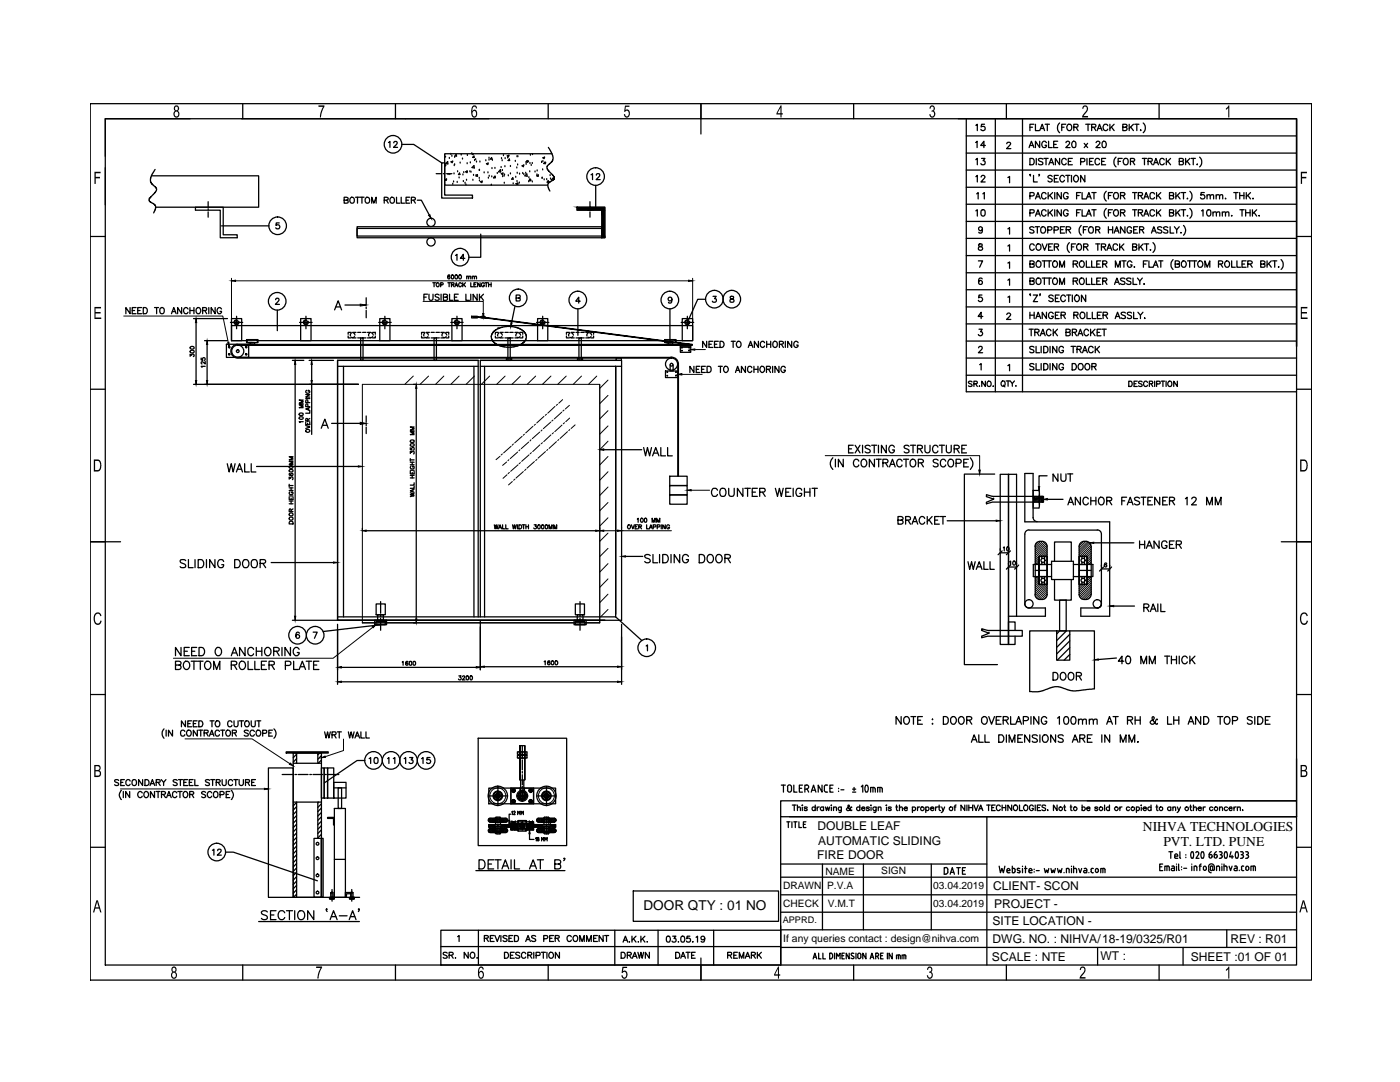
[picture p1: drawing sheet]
<svg xmlns="http://www.w3.org/2000/svg" width="279mm" height="216mm" viewBox="0 0 279 216" stroke-linecap="round" stroke-linejoin="round" font-family="sans-serif">
<defs><g id="words">
<g font-size="2.7">
<text x="228.1" y="165.8">NIHVA TECHNOLOGIES</text>
<text x="232.2" y="168.9">PVT. LTD. PUNE</text>
<text x="128.4" y="181.6">DOOR QTY : 01 NO</text>
</g>
<g font-size="2.4">
<text x="163.1" y="165.6">DOUBLE LEAF</text>
<text x="163.1" y="171.4">FIRE DOOR</text>
<text x="163.3" y="168.5">AUTOMATIC SLIDING</text>
<text x="198.2" y="177.7">CLIENT- SCON</text>
<text x="198.1" y="184.6">SITE LOCATION -</text>
<text x="198.4" y="181.1">PROJECT -</text>
<text x="198" y="191.8">SCALE : NTE</text>
<text x="198.1" y="188.1">DWG. NO. : NIHVA/18-19/0325/R01</text>
<text x="219.6" y="191.6">WT :</text>
<text x="237.6" y="191.7">SHEET :01 OF 01</text>
<text x="245.5" y="188.1">REV : R01</text>
</g>
<text font-size="2.1" x="156.3" y="187.9">If any queries contact : design@nihva.com</text>
<g font-size="2">
<text x="156.3" y="177.4">DRAWN</text>
<text x="164.7" y="174.5">NAME</text>
<text x="165.1" y="177.4">P.V.A</text>
<text x="175.9" y="174.4">SIGN</text>
<text x="186.2" y="177.4">03.04.2019</text>
<text x="156.3" y="181">CHECK</text>
<text x="165.2" y="181">V.M.T</text>
<text x="186.2" y="181">03.04.2019</text>
</g>
<text font-size="1.8" x="156.2" y="184.1">APPRD.</text>
</g></defs>
<!-- layer: DIM -->
<g fill="none" stroke="#000" stroke-width=".25">
<path d="M77.5 28.4l.3-.2v1.2M78.6 28.5l.2-.3 .4 .1v.4l-.7 .7h.8M118 34.9l.3-.2v1.1M119 35l.2-.3h.4v.4l-.6 .7h.8M55 59.8l.2-.3h.3l.2 .4-.7 .8h.8M55.7 44.5h-.6v.5a.43 .43 0 0 1 .6 0 .43 .43 0 0 1 0 .6 .43 .43 0 0 1-.7-.1M84.6 59.3h.5M85.3 58.7h-.7v1.2M85.6 58.7v.9l.4 .3 .4-.1v-1.1M87.6 58.9l-.3-.2-.5 .2 .1 .3 .7 .4v.2l-.3 .1-.5-.1M88 58.7v1.2M88.5 59.3h.7l.1-.5-.8-.1v1.2l.8-.1v-.4l-.3-.1"/>
<path d="M89.7 58.7v1.2h.7M90.7 59.3h.5M90.9 51l.3-.3v1.2M91.5 58.7h-.8v1.2h.8M92.8 51.5h-.9l.6-.8v1.2M93 58.7v1.2h.7M94 58.7v1.2M95.2 58.7v1.2l-.8-1.2v1.2M95.7 58.7v1.2M96 59.3l.5 .6M96.5 58.7l-.8 .8M103 59.5l.7-.1v-.5h-.7v1.2l.8-.1v-.5h-.2"/>
<path d="M134.1 59.7l-.1 .2a.38 .38 0 0 1-.6-.1 .38 .38 0 0 1 .3-.5 .64 .64 0 0 1 .4 .6 .64 .64 0 0 1-.5 .6l-.2-.2M142.3 59.1h.6l-.3 .5a.4 .4 0 0 1 .3 .6 .4 .4 0 0 1-.7-.1M145.8 59.2v.3l.5 .2 .2 .2-.1 .4h-.5a.39 .39 0 0 1-.2-.5 .39 .39 0 0 1 .5-.2l.2-.2v-.2zM26 61.4v1.2l-.9-1.2v1.2M26.4 62h.5M27.1 61.4h-.7v1.2h.7M27.5 62h.5M28.3 61.4h-.8v1.2h.8M28.6 61.4h.4a.67 .67 0 0 1 .4 .6 .67 .67 0 0 1-.4 .6h-.4zM30.8 61.4h.8M31.3 61.4v1.2M32 61.5l.2-.1a.6 .6 0 0 1 .6 .6 .6 .6 0 0 1-.7 .6l-.2-.5z"/>
<path d="M34.2 62.6l.5-1.2 .5 1.2M34.4 62.2h.6M36.3 61.4v1.2l-.9-1.2v1.2M37.5 61.7a.46 .46 0 0 0-.5-.3 .46 .46 0 0 0-.4 .4v.3a.46 .46 0 0 0 .4 .5 .46 .46 0 0 0 .5-.3M37.9 62h.8M37.9 61.4v1.2M38.7 61.4v1.2M39.3 61.5a.58 .58 0 0 1 .8 .5 .58 .58 0 0 1-.8 .6l-.2-.5zM40.4 62l.8-.1v-.4l-.8-.1v1.2M40.9 62l.3 .6M41.7 61.4v1.2M42.9 61.4v1.2l-.8-1.2v1.2"/>
<path d="M44.2 61.7a.46 .46 0 0 0-.5-.3 .46 .46 0 0 0-.4 .4v.3a.45 .45 0 0 0 .5 .5 .45 .45 0 0 0 .4-.5h-.3M66.8 61.8l.7-1.8 .7 1.8M67 61.2h.9M115.8 60.1h-.9l.6-.8v1.2M138.5 73.1v1.2l-.8-1.2v1.2M139 73.7h.4M139.7 73.1h-.7v1.2h.7M140 73.7h.5M140.8 73.1h-.8v1.2h.8M141 68.1v1.2l-.8-1.2v1.2M141.1 73.1h.4a.67 .67 0 0 1 .4 .6 .67 .67 0 0 1-.4 .6h-.4zM141.5 68.7h.5"/>
<path d="M142.3 68.1h-.8v1.2h.8M142.6 68.7h.5M143.4 68.1h-.8v1.2h.8M143.4 73.1h.8M143.7 68.1a.64 .64 0 0 1 .8 .4 .64 .64 0 0 1-.4 .8h-.4zM143.8 73.1v1.2M144.6 73.1a.57 .57 0 0 1 .8 .6 .57 .57 0 0 1-.8 .5l-.2-.3zM145.9 68.1h.8M146.3 68.1v1.2M146.8 74.3l.4-1.2 .5 1.2M147 73.9h.5M147.1 68.3l.2-.2a.61 .61 0 0 1 .6 .6 .61 .61 0 0 1-.6 .6l-.3-.4z"/>
<path d="M148.8 73.1v1.2l-.8-1.2v1.2M149.3 69.3l.5-1.2 .5 1.2M149.5 68.9h.6M150 73.4a.43 .43 0 0 0-.5-.3 .43 .43 0 0 0-.3 .5v.3a.43 .43 0 0 0 .3 .4 .43 .43 0 0 0 .5-.3M150.5 73.7h.8M150.5 73.1v1.2M151.3 73.1v1.2M151.4 68.1v1.2l-.8-1.2v1.2M151.9 73.1a.6 .6 0 0 1 .7 .6 .6 .6 0 0 1-.6 .6 .72 .72 0 0 1-.1-1.2zM152.6 68.4a.43 .43 0 0 0-.5-.3 .43 .43 0 0 0-.4 .5v.3a.43 .43 0 0 0 .4 .4 .43 .43 0 0 0 .5-.3M153 73.7l.7-.1v-.5h-.7v1.2M153 68.7h.8"/>
<path d="M153 68.1v1.2M153.4 73.7l.4 .6M153.8 68.1v1.2M154.2 73.1v1.2M154.3 68.3l.3-.2a.62 .62 0 0 1 .5 .6 .62 .62 0 0 1-.5 .6l-.3-.1-.1-.3zM155.5 73.1v1.2l-.8-1.2v1.2M155.5 68.7l.8-.1v-.4l-.8-.1v1.2M155.9 68.7l.5 .6M156.7 73.4a.46 .46 0 0 0-.5-.3 .46 .46 0 0 0-.4 .5v.3a.45 .45 0 0 0 .5 .4 .45 .45 0 0 0 .4-.4h-.3M156.7 68.1v1.2M158 68.1v1.2l-.8-1.2v1.2M159.3 68.4a.43 .43 0 0 0-.5-.3 .43 .43 0 0 0-.4 .5v.3a.43 .43 0 0 0 .4 .4 .43 .43 0 0 0 .5-.4h-.3"/>
<path d="M64.1 85.5l.7-1.9 .7 1.9M64.4 84.9h.8M166.2 91.3a1.57 1.57 0 0 0 0 2.4M166.7 91.6v1.6M168.3 91.6v1.6l-1-1.6v1.6M169.3 89.6h.6M170.3 88.8h-1v1.6h1M170.7 88.8l.9 1.6M171.4 92a.54 .54 0 0 0-.6-.4 .54 .54 0 0 0-.5 .6 .63 .63 0 0 0 .2 .8 .63 .63 0 0 0 .8-.1l.1-.1M171.6 88.8l-.9 1.6M172 91.8a.69 .69 0 0 1 .9 .2 .69 .69 0 0 1-.1 .9 .61 .61 0 0 1-.8 .1 .61 .61 0 0 1-.2-.8zM172.1 88.8v1.6"/>
<path d="M173.7 89.1a.58 .58 0 0 0-.6-.3 .58 .58 0 0 0-.5 .4l.9 .5 .2 .5a.69 .69 0 0 1-1.1 0M174 88.8h1M174.5 88.8v1.6M174.5 91.6v1.6l-1-1.6v1.6M174.9 91.6h1M175.3 88.8v1.6M175.4 91.6v1.6M176.2 92.4l.9-.1 .1-.4-.3-.3h-.7v1.6M176.7 92.4l.5 .8M176.9 88.8v1.6l-1-1.6v1.6M177.5 93.2l.6-1.6 .6 1.6M177.7 92.7h.7"/>
<path d="M178.5 89.2a.56 .56 0 0 0-.7-.4 .56 .56 0 0 0-.4 .6 .62 .62 0 0 0 .3 .9 .62 .62 0 0 0 .8-.3v-.2h-.4M180 92a.54 .54 0 0 0-.6-.4 .54 .54 0 0 0-.4 .6 .63 .63 0 0 0 .2 .8 .63 .63 0 0 0 .8-.1v-.1M180.3 91.6h1M180.8 91.6v1.6M181.4 89.1a.54 .54 0 0 0-.5-.3 .54 .54 0 0 0-.5 .4l.2 .2 .8 .4v.4a.63 .63 0 0 1-1 0M181.7 88.8h1M181.8 91.8a.66 .66 0 0 1 .9 .1 .66 .66 0 0 1 0 .9 .54 .54 0 0 1-.6 .4 .54 .54 0 0 1-.5-.6zM182.2 88.8v1.6M183.1 89.6l.9-.2v-.4l-.3-.2h-.6v1.6M183.3 92.4l.8-.1 .2-.4-.4-.3h-.6v1.6M183.6 89.6l.5 .8M183.8 92.4l.5 .8"/>
<path d="M184.6 88.8v1.1a.52 .52 0 0 0 .5 .5 .52 .52 0 0 0 .5-.5v-1.1M187.2 89.2a.54 .54 0 0 0-.7-.4 .54 .54 0 0 0-.4 .6 .63 .63 0 0 0 .2 .8 .63 .63 0 0 0 .8 0l.1-.2M187.2 91.8a.54 .54 0 0 0-.5-.2 .54 .54 0 0 0-.5 .4l.3 .3 .7 .3v.3a.63 .63 0 0 1-1 0M187.5 88.8h1M188 88.8v1.6M188.7 92a.54 .54 0 0 0-.6-.4 .54 .54 0 0 0-.4 .6 .61 .61 0 0 0 .1 .8 .61 .61 0 0 0 .9-.1v-.1M188.9 88.8v1.4l.4 .2 .5-.2v-1.4M189.3 91.8a.61 .61 0 0 1 .8 0 .61 .61 0 0 1 .2 .8 .57 .57 0 0 1-.6 .6 .57 .57 0 0 1-.5-.6zM190.4 89.6l.9-.1 .1-.4-.3-.3h-.7v1.6M190.8 92.4h.9l.1-.3-.1-.4-.9-.1v1.6M190.9 89.6l.5 .8M192 89.6h.5"/>
<path d="M192.3 92.4h.6M192.9 88.8h-.9v1.6h.9M193.3 91.6h-1v1.6h1M193.6 91.3a1.57 1.57 0 0 1 0 2.4M211.1 94.6v1.4l-.9-1.4v1.4M211.7 94.6v1a.52 .52 0 0 0 .5 .4 .52 .52 0 0 0 .5-.4v-1M213.1 94.6h1M213.6 94.6v1.4M215.6 99.2v1.5l-1-1.5v1.5M217.2 99.6a.55 .55 0 0 0-.7-.4 .55 .55 0 0 0-.4 .6 .63 .63 0 0 0 .2 .8 .63 .63 0 0 0 .8-.1l.1-.1M217.7 99.2v1.5M217.7 99.9h1"/>
<path d="M218.7 99.2v1.5M219.3 99.4a.66 .66 0 0 1 1 0 .66 .66 0 0 1 0 1 .54 .54 0 0 1-.7 .3 .54 .54 0 0 1-.4-.6zM220.9 99.9l.9-.1v-.5l-.9-.1v1.5M221.4 99.9l.5 .8M223.9 99.9h.6M224.8 99.2h-.9v1.5M227.4 99.4a.58 .58 0 0 0-1 .2l.1 .2 .8 .3 .1 .4a.69 .69 0 0 1-1 0M227.7 99.2h1M228.2 99.2v1.5M229.1 99.9h.5M230 99.2h-.9v1.5h.9M231.5 99.2v1.5l-1.1-1.5v1.5"/>
<path d="M232 99.9h.6M233 99.2h-1v1.5h1M233.4 99.9l.9-.1v-.5l-.9-.1v1.5M233.9 99.9l.5 .8M236.6 99.5l.3-.3v1.5M237.8 99.6l.3-.4h.3l.2 .1 .1 .3-.9 1.1h1M179.2 103.8l.9-.1 .1-.3-.4-.3h-.6v1.5h.6l.3-.2 .1-.3-.4-.3M180.7 103.8l1-.1v-.5l-.3-.1h-.7v1.5M181.2 103.8l.5 .8M182 104.6l.6-1.5 .5 1.5M182.2 104.1h.7M184.5 103.4a.56 .56 0 0 0-.6-.3 .56 .56 0 0 0-.5 .6 .62 .62 0 0 0 .3 .8 .62 .62 0 0 0 .8-.3"/>
<path d="M185.1 103.1v1.5M185.4 103.7l.6 .9M186 103.1l-.9 1M186.5 103.8h.6M187.5 103.1h-1v1.5h1M187.7 103.1h1M188.2 103.1v1.5M193.2 112.1l.3 1.5 .4-1.5 .3 1.5 .4-1.5M194.8 113.6l.6-1.5 .6 1.5M195 113.1h.8M196.4 112.1v1.5h.8M197.6 112.1v1.5h.8"/>
<path d="M213.1 100.7l.6-1.5 .6 1.5M213.3 100.2h.8M225 100.7l.6-1.5 .5 1.5M225.2 100.2h.7M227.4 107.9v1.5M227.4 108.7h1M228.4 107.9v1.5M228.8 109.4l.6-1.5 .6 1.5M229 108.9h.7M231.3 107.9v1.5l-1-1.5v1.5M232.9 108.3a.55 .55 0 0 0-.6-.4 .55 .55 0 0 0-.5 .6 .67 .67 0 0 0 .2 .7 .67 .67 0 0 0 .7 .2l.2-.5h-.3M233.4 108.7h.6"/>
<path d="M234.3 107.9h-.9v1.5h.9M234.8 108.7l.8-.1 .1-.5-.9-.2v1.5M235.3 108.7l.5 .7M240.8 100.7v-1.5l.6 1.5 .5-1.5v1.5M242.5 100.7v-1.5l.6 1.5 .6-1.5v1.5M59.7 126.4v-.2a.33 .33 0 0 0-.6 .2l-.1 .3a.52 .52 0 0 0 .4 .7 .37 .37 0 0 0 .4-.6 .37 .37 0 0 0-.7 0l-.1 .2M62.5 126.1h.8l-.5 1.3M129 128.9l.2-.2v1.2M210.2 134.2h.5a.84 .84 0 0 1 .4 .7 .84 .84 0 0 1-.4 .8h-.5zM211.7 134.4a.69 .69 0 0 1 1 .1 .69 .69 0 0 1-.1 1 .61 .61 0 0 1-.8 .1 .61 .61 0 0 1-.2-.8zM213.3 134.4a.63 .63 0 0 1 .8-.1 .63 .63 0 0 1 .2 .8 .57 .57 0 0 1-.6 .6 .57 .57 0 0 1-.5-.6zM214.8 134.9h.9l.1-.4-.4-.3h-.6v1.5"/>
<path d="M215.3 134.9l.5 .8M224.3 131.9h-1.1l.7-1v1.5M224.8 131a.47 .47 0 0 1 .8 .2l.1 .4a.68 .68 0 0 1-.6 .8 .99 .99 0 0 1-.3-1.4zM227.7 132.4v-1.5l.5 1.5 .6-1.5v1.5M228.3 121.2h.8l.2-.4-.4-.3h-.6v1.5M228.8 121.2l.5 .8M229.4 132.4v-1.5l.6 1.5 .6-1.5v1.5M229.6 122l.5-1.5 .6 1.5M229.8 121.5h.7M231.1 120.5v1.5M231.7 120.5v1.5h.8M232.4 130.9h1"/>
<path d="M232.9 130.9v1.5M233.8 130.9v1.5M233.8 131.6h1M234.8 130.9v1.5M235.3 130.9v1.5M237 131.3a.56 .56 0 0 0-.7-.4 .56 .56 0 0 0-.4 .6 .62 .62 0 0 0 .2 .9 .62 .62 0 0 0 .9-.3M237.5 130.9v1.5M237.8 131.6l.7 .8M238.5 130.9l-1 1M23.7 155.7l-.3-.1-.5 .1 .1 .3 .7 .4v.2l-.3 .1-.5-.1M24.1 156.1h.4M24.2 157.7a1.18 1.18 0 0 0 0 1.8"/>
<path d="M24.6 157.9v1.3M24.8 155.6h-.7v1.1h.7M25.9 157.9v1.3l-.8-1.3v1.3M26 155.9a.43 .43 0 0 0-.5-.3 .43 .43 0 0 0-.4 .4v.3a.44 .44 0 0 0 .4 .4 .44 .44 0 0 0 .5-.2M26.4 155.7l.2-.1a.56 .56 0 0 1 .6 .6 .56 .56 0 0 1-.6 .5l-.3-.4zM28.4 158.2a.46 .46 0 0 0-.5-.3 .46 .46 0 0 0-.4 .5 .53 .53 0 0 0 .2 .6 .53 .53 0 0 0 .6 0l.1-.1M28.5 155.6v1.1l-.8-1.1v1.1M28.8 158.1l.1-.1a.56 .56 0 0 1 .8 .5 .56 .56 0 0 1-.8 .6l-.2-.4zM28.9 155.6h.4a.62 .62 0 0 1 .4 .6 .62 .62 0 0 1-.4 .5h-.4zM29.9 156.7l.5-1.1 .5 1.1M30.1 156.4h.6M30.8 157.9v1.3l-.8-1.3v1.3"/>
<path d="M31.1 157.9h.8M31.2 156.1h.6l.2-.3-.2-.2h-.6v1.1M31.6 157.9v1.3M31.6 156.1l.4 .6M32.2 155.6l.5 .5v.6M32.2 158.5l.8-.1v-.3l-.8-.2v1.3M32.6 158.5l.4 .7M32.7 145.4a1.31 1.31 0 0 0 0 1.9M33.1 155.6l-.4 .5M33.2 145.7v1.2M33.2 159.2l.5-1.3 .5 1.3M33.5 158.7h.5"/>
<path d="M34.4 145.7v1.2l-.8-1.2v1.2M35.3 158.2a.43 .43 0 0 0-.5-.3 .43 .43 0 0 0-.4 .5v.3a.43 .43 0 0 0 .4 .5 .43 .43 0 0 0 .5-.3M35.4 155.7l-.3-.1-.5 .1 .1 .3 .7 .4v.2l-.3 .1-.5-.1M35.5 157.9h.8M35.6 155.6h.8M35.9 157.9v1.3M36 155.6v1.1M36.7 158.1l.1-.1a.56 .56 0 0 1 .7 .5 .56 .56 0 0 1-.7 .6l-.3-.4zM36.7 156.1h.4M36.9 146a.44 .44 0 0 0-.5-.3 .44 .44 0 0 0-.4 .4v.3a.43 .43 0 0 0 .4 .5 .43 .43 0 0 0 .5-.3M37 143.8v1.2l-.8-1.2v1.2M37.4 145.9l.1-.2a.57 .57 0 0 1 .7 .6 .57 .57 0 0 1-.7 .5l-.3-.4z"/>
<path d="M37.4 155.6h-.7v1.1h.7M37.5 144.4h.4M37.8 156.1h.4M37.9 158.5l.7-.1v-.3l-.7-.2v1.3M38.2 143.8h-.7v1.2h.7M38.3 158.5l.4 .7M38.5 155.6h-.7v1.1h.7M38.6 144.4h.4M38.9 155.6v1.1h.7M39.3 143.8h-.7v1.2h.7M39.4 145.7v1.2l-.8-1.2v1.2M39.6 145.7h.8"/>
<path d="M39.7 143.8a.65 .65 0 0 1 .7 .4 .65 .65 0 0 1-.2 .8h-.5zM40.1 145.7v1.2M40.7 146.2h.8v-.4l-.8-.1v1.2M41 158.1l-.3-.2-.5 .2 .1 .3 .5 .2 .2 .2v.2l-.3 .2-.5-.2M41.2 146.2l.3 .7M41.8 146.9l.5-1.2 .4 1.2M41.8 155.7l-.3-.1-.5 .1 .1 .3 .6 .2v.5h-.4l-.3-.1M41.9 143.8h.8M42 146.5h.5M42.1 155.6h.8M42.3 158.2a.46 .46 0 0 0-.6-.3 .46 .46 0 0 0-.3 .5v.3a.46 .46 0 0 0 .3 .5 .46 .46 0 0 0 .6-.3M42.3 143.8v1.2"/>
<path d="M42.4 155.6v1.1M42.7 158.1l.2-.2a.62 .62 0 0 1 .6 .6 .62 .62 0 0 1-.6 .7l-.2-.2-.1-.3zM43.1 144a.56 .56 0 0 1 .8 .4 .56 .56 0 0 1-.6 .6l-.4-.4zM43.2 156.1h.6l.2-.3-.2-.2h-.6v1.1M43.5 156.1l.5 .6M43.8 146a.44 .44 0 0 0-.5-.3 .44 .44 0 0 0-.4 .4v.3a.43 .43 0 0 0 .4 .5 .43 .43 0 0 0 .5-.3M43.9 158.6l.7-.1 .1-.4-.8-.2v1.3M44 145.7h.8M44.3 155.6v.8l.4 .3 .4-.1v-1M44.4 145.7v1.2M45.1 158.5h.5M45.2 145.9l.1-.2a.57 .57 0 0 1 .7 .6 .57 .57 0 0 1-.7 .5l-.2-.4z"/>
<path d="M45.9 157.9h-.8v1.3h.8M46.2 157.7a1.18 1.18 0 0 1 0 1.8M46.3 144.1a.48 .48 0 0 0-.7-.2 .48 .48 0 0 0-.2 .7 .43 .43 0 0 0 .4 .4 .43 .43 0 0 0 .5-.3M46.4 146.2h.7v-.4l-.7-.1v1.2M46.4 155.9a.43 .43 0 0 0-.5-.3 .43 .43 0 0 0-.3 .4v.3a.44 .44 0 0 0 .3 .4 .44 .44 0 0 0 .5-.2M46.7 155.6h.8M46.7 143.8l.1 1.1 .2 .1h.3l.2-.3v-.9M46.8 146.2l.4 .7M47 155.6v1.1M47.7 155.6v.8l.4 .3h.3l.2-.3v-.8M47.8 143.8h.8M48.2 143.8v1.2"/>
<path d="M49 156.1h.7v-.5h-.7v1.1M49 143.9a.57 .57 0 0 1 .8 .5 .57 .57 0 0 1-.8 .6l-.2-.4zM49.4 156.1l.4 .6M49.5 145.9l-.3-.2-.5 .2 .2 .2 .6 .3v.4l-.5 .1-.3-.2M50.1 143.8v.9l.4 .3 .4-.1v-1.1M50.2 156.1h.5M50.8 146a.47 .47 0 0 0-.5-.3 .47 .47 0 0 0-.4 .4v.3a.46 .46 0 0 0 .4 .5 .46 .46 0 0 0 .5-.3M51 155.6h-.8v1.1h.8M51.2 143.8h.8M51.3 145.7a.58 .58 0 0 1 .8 .6 .58 .58 0 0 1-.8 .5l-.2-.4zM51.7 143.8v1.2M52.4 146.3l.7-.1 .1-.4-.8-.1v1.2"/>
<path d="M53.7 146.2h.4M54.4 145.7h-.7v1.2h.7M54.7 145.4a1.22 1.22 0 0 1 0 1.9M64.8 146l.3 1.3 .3-1.3 .2 1.3 .3-1.3M66.3 146.6l.7-.1v-.4l-.7-.1v1.3M66.7 146.6l.4 .7M67.3 146h.8M67.7 146v1.3M69.5 146l.3 1.3 .3-1.3 .3 1.3 .3-1.3M70.8 147.3l.5-1.3 .5 1.3M71 146.8h.6M72 146v1.3h.7"/>
<path d="M73 146v1.3h.7M73.7 151.4l.3-.2v1.1M74.8 151.2h.2a.61 .61 0 0 1 .5 .6 .61 .61 0 0 1-.5 .5l-.3-.2-.1-.4zM77.4 151.4l.2-.2v1.1M78.5 151.4l.3-.2v1.1M80.7 151.4l.3-.2v1.1M81.8 151.2h.6l-.3 .4a.4 .4 0 0 1 .2 .7 .4 .4 0 0 1-.7-.2M84.1 151.4l.3-.2v1.1M85.8 151.2h-.6v.5a.43 .43 0 0 1 .6-.1 .43 .43 0 0 1 0 .7 .43 .43 0 0 1-.7-.2M179.8 143v1.5l-1-1.5v1.5M180.5 143.2a.56 .56 0 0 1 .6-.2 .56 .56 0 0 1 .4 .5v.4a.57 .57 0 0 1-.6 .6 .57 .57 0 0 1-.5-.6zM181.8 143h1"/>
<path d="M182.3 143v1.5M183.1 143.7h.6M184.1 143h-1v1.5h1M186 143.5h.2zM186 144.4h.2zM188.3 143h.5a.84 .84 0 0 1 .5 .7 .84 .84 0 0 1-.5 .8h-.5zM189.8 143.2a.56 .56 0 0 1 .7-.2 .56 .56 0 0 1 .4 .5v.4a.57 .57 0 0 1-.6 .6 .57 .57 0 0 1-.6-.6zM191.4 143.2a.56 .56 0 0 1 .6-.2 .56 .56 0 0 1 .4 .5v.4a.57 .57 0 0 1-.6 .6 .57 .57 0 0 1-.5-.6zM192.9 143.7l.9-.1 .1-.2v-.3l-1-.1v1.5M193.4 143.7l.5 .8M193.9 148.1l.5-1.5 .6 1.5M194.1 147.6h.7"/>
<path d="M195.3 146.6v1.5h.9M196 143.2a.56 .56 0 0 1 .6-.2 .56 .56 0 0 1 .4 .5v.4a.57 .57 0 0 1-.5 .6 .57 .57 0 0 1-.6-.6zM196.6 146.6v1.5h.9M197.3 143l.6 1.5 .6-1.5M198.8 143.7h.6M199.3 146.6h.5a.78 .78 0 0 1 .6 .8 .78 .78 0 0 1-.6 .7h-.5zM199.8 143h-1v1.5h1M200.2 143.7l.9-.1 .1-.2-.1-.3-.9-.1v1.5M200.7 143.7l.5 .8M200.8 146.6v1.5M201.4 148.1v-1.5l.6 1.5 .5-1.5v1.5M201.7 143v1.5h.9"/>
<path d="M202.7 144.5l.6-1.5 .5 1.5M202.9 144h.7M203.1 147.3h.6M204.1 146.6h-1v1.5h1M204.2 143.8l.9-.1 .1-.2v-.4l-1-.1v1.5M205.5 146.6v1.5l-1-1.5v1.5M205.8 143v1.5M207 146.8l-.4-.2-.5 .1-.1 .1 .1 .3 .8 .4 .1 .4-.4 .2h-.5l-.1-.2M207.3 143v1.5l-1-1.5v1.5M207.5 146.6v1.5M208.3 146.7a.72 .72 0 0 1 .9 .7 .72 .72 0 0 1-.9 .7l-.3-.5 .1-.6zM208.9 143.3a.55 .55 0 0 0-.6-.3 .55 .55 0 0 0-.5 .5v.4a.53 .53 0 0 0 .6 .6 .53 .53 0 0 0 .5-.6h-.4"/>
<path d="M210.7 146.6v1.5l-1-1.5v1.5M211 143.3l.4-.3v1.5M212.2 146.8l-.3-.2-.6 .1-.1 .1 .1 .3 .8 .4 .1 .2-.1 .4h-.5l-.4-.2M212.5 143.1a.47 .47 0 0 1 .7 .2l.1 .3a.69 .69 0 0 1-.6 .9 .95 .95 0 0 1-.2-1.4zM213.9 143.1a.47 .47 0 0 1 .7 .2l.1 .3a.69 .69 0 0 1-.5 .9 .95 .95 0 0 1-.3-1.4zM214 148.1l.6-1.5 .6 1.5M214.2 147.6h.7M215.2 143.8l.2-.3h.6v1M215.2 143.5v1M215.5 147.3h.9l.1-.4-.1-.2-.9-.1v1.5M216 147.3l.5 .8M216 143.8l.3-.3h.5v1"/>
<path d="M217 147.3h.6M217.4 143.8l.2-.3h.5l.1 1M217.4 143.5v1M217.9 146.6h-.9v1.5h.9M218.2 143.8l.2-.3h.5l.1 1M219.9 146.6v1.5M220.9 144.5l.5-1.5 .6 1.5M221.1 144h.7M221.5 146.6v1.5l-1-1.5v1.5M222.1 143h1.1M222.6 143v1.5M223.6 148.1v-1.5l.5 1.5 .6-1.5v1.5"/>
<path d="M225 143.7l.9-.1 .1-.2-.1-.3-.9-.1v1.5M225.3 148.1v-1.5l.6 1.5 .6-1.5v1.5M225.5 143.7l.5 .8M226.5 143.7h1.1M226.5 143v1.5M227 148.1h.2zM227.6 143v1.5M231 143.6l-.1-.1h-.1l-.2 .5a.53 .53 0 0 1-.5 .5 .53 .53 0 0 1-.6-.3l.1-.3 .7-.6-.2-.3-.1 .1a1.52 1.52 0 0 0 .9 1.4l.1-.2M233 143v1.5h.9M234.2 143.7h1.1M234.2 143v1.5M235.3 143v1.5"/>
<path d="M237.1 144.5l.6-1.5 .6 1.5M237.3 144h.8M239.6 143v1.5l-1-1.5v1.5M240.2 143h.5a.81 .81 0 0 1 .6 .7 .81 .81 0 0 1-.6 .8h-.5zM243 143h1M243.5 143v1.5M244.4 143.2a.56 .56 0 0 1 .7-.2 .56 .56 0 0 1 .4 .5v.4a.57 .57 0 0 1-.6 .6 .57 .57 0 0 1-.6-.6zM246 143.8l.8-.1 .2-.2-.1-.4-.9-.1v1.5M249.9 143.2a.55 .55 0 0 0-.5-.2 .55 .55 0 0 0-.5 .3l.1 .2 .8 .3 .1 .5a.57 .57 0 0 1-1 0M250.4 143v1.5M251 143h.5a.81 .81 0 0 1 .6 .7 .81 .81 0 0 1-.6 .8h-.5zM252.5 143.7h.6"/>
<path d="M253.5 143h-1v1.5h1M42.4 169.7l.3-.3v1.2M43.4 169.7l.3-.3 .4 .1v.4l-.7 .7h.8M95 173.7h17.7M95.6 171.6h.6a.98 .98 0 0 1 .6 .9 .98 .98 0 0 1-.6 .9h-.6zM97.4 172.4h.7M98.5 171.6h-1.1v1.8h1.1M98.8 171.6h1.2M99.4 171.6v1.8M100.2 173.4l.7-1.8 .6 1.8M100.4 172.8h.9M102 171.6v1.8"/>
<path d="M102.7 171.6v1.8h1M105.7 173.4l.7-1.8 .7 1.8M105.9 172.8h.9M107.2 171.6h1.3M107.8 171.6v1.8M110.7 172.4l1-.1 .2-.2-.1-.4-.3-.1h-.8v1.8h.8a.49 .49 0 0 0 .4-.5 .49 .49 0 0 0-.4-.5M112.7 171.3h-.2h.2l-.2 .4M51.6 183.9h20.1M53.4 182a.67 .67 0 0 0-.7-.3 .67 .67 0 0 0-.5 .4l.1 .3 .9 .3 .2 .5a.78 .78 0 0 1-1.2 0M54 182.6h.7M55.1 181.7h-1.1v1.8h1.1M56.8 182.1a.64 .64 0 0 0-.9-.3 .89 .89 0 0 0-.4 1.1 .89 .89 0 0 0 1.1 .5l.2-.3"/>
<path d="M57.2 181.7h1.2M57.8 181.7v1.8M58.8 181.7v1.8M59.6 182a.83 .83 0 0 1 1.1 .1 .83 .83 0 0 1-.1 1.1 .83 .83 0 0 1-1.1-.1 .83 .83 0 0 1 .1-1.1zM62.6 181.7v1.8l-1.2-1.8v1.8M65.1 181.4h.2h-.2l.2 .5M65.9 183.5l.7-1.8 .7 1.8M66.1 182.9h.9M67.7 182.7h1.6M69.7 183.5l.7-1.8 .6 1.8M69.9 182.9h.9M71.7 181.4h-.2h.2l-.2 .5"/>
<path d="M89.3 190.2l-.3-.2-.5 .1v.4l.6 .2 .2 .3-.3 .2-.6-.2M89.6 190.6l.8-.1v-.4l-.8-.1v1.2M90.1 190.6l.3 .6M90.9 191.1h.1M91.3 186.9l.3-.2v1.2M93.4 190v1.2l-.8-1.2v1.2M94 190.2l.1-.1a.56 .56 0 0 1 .7 .5 .56 .56 0 0 1-.7 .6l-.3-.4zM95.2 191.1h.1M96.7 187.2h.6l.2-.3-.2-.2h-.6v1.2M97 187.2l.5 .7M97.8 187.2h.5M98.6 186.7h-.8v1.2h.8"/>
<path d="M98.8 186.7l.4 1.2 .5-1.2M100 186.7v1.2M100.7 190a.65 .65 0 0 1 .7 .4 .65 .65 0 0 1-.2 .8h-.5zM101.2 186.8l-.3-.1-.5 .1v.3l.8 .4v.2l-.3 .2-.5-.2M101.6 187.2h.4M101.9 190.6h.4M102.3 186.7h-.7v1.2h.7M102.6 190h-.7v1.2h.7M102.7 186.7h.4a.64 .64 0 0 1 .4 .6 .64 .64 0 0 1-.4 .6h-.4zM103.7 190.2l-.3-.2-.4 .1v.4l.6 .2 .1 .3-.3 .2-.5-.2M104.9 190.3a.43 .43 0 0 0-.5-.3 .43 .43 0 0 0-.3 .5v.3a.44 .44 0 0 0 .3 .4 .44 .44 0 0 0 .5-.2M104.9 187.9l.5-1.2 .4 1.2"/>
<path d="M105.1 187.5h.6M105.3 190.6h.5l.3-.4-.1-.1-.7-.1v1.2M105.7 190.6l.4 .6M106.5 190v1.2M106.9 186.8l-.3-.1h-.4l-.1 .4 .7 .3 .1 .3-.3 .2-.5-.2M107 190.7l.7-.1v-.5l-.7-.1v1.2M108 190h.9M108.4 190v1.2M108.5 187.3l.7-.1 .1-.3-.1-.2h-.7v1.2M109.1 190v1.2M109.7 187.2h.5M109.7 190.1a.57 .57 0 0 1 .8 .5 .57 .57 0 0 1-.8 .6l-.2-.4z"/>
<path d="M110.5 186.7h-.8v1.2h.8M110.8 187.2h.7l.1-.4-.8-.1v1.2M111.2 187.2l.4 .7M111.6 190v1.2l-.8-1.2v1.2M114 186.9a.44 .44 0 0 0-.5-.2 .44 .44 0 0 0-.3 .4v.3a.43 .43 0 0 0 .3 .5 .43 .43 0 0 0 .5-.3M114.5 186.8l.1-.1a.57 .57 0 0 1 .7 .6 .57 .57 0 0 1-.7 .5l-.2-.4zM115.7 187.9v-1.2l.5 1.2 .4-1.2v1.2M117.1 187.9v-1.2l.4 1.2 .5-1.2v1.2M118.5 187.2h.4M119.2 186.7h-.7v1.2h.7M120.4 186.7v1.2l-.8-1.2v1.2M120.7 186.7h.8"/>
<path d="M121 186.7v1.2M124 190h.4a.64 .64 0 0 1 .4 .6 .64 .64 0 0 1-.4 .6h-.4zM124.3 188l.5-1.2 .5 1.2M124.5 187.6h.6M125.2 190.6h.5l.3-.4-.1-.1-.7-.1v1.2M125.5 187.9h.2zM125.6 190.6l.4 .6M126.1 186.8v1.2M126.2 191.2l.5-1.2 .4 1.2M126.4 190.8h.6M126.4 187.3l.5 .7M126.9 186.8l-.8 .8"/>
<path d="M127.3 190l.3 1.2 .3-1.2 .3 1.2 .3-1.2M127.4 187.9h.1M127.9 186.8v1.2M128.2 187.3l.5 .7M128.7 186.8l-.8 .8M129.2 187.9h.1M129.6 190v1.2l-.8-1.2v1.2M133.2 186.8a.59 .59 0 0 1 .6 .5 .59 .59 0 0 1-.4 .7l-.4-.2v-.5zM134.3 186.8h.6l-.4 .5a.4 .4 0 0 1 .4 .3 .4 .4 0 0 1-.3 .5 .4 .4 0 0 1-.5-.3M134.8 190h.4a.62 .62 0 0 1 .5 .6 .62 .62 0 0 1-.5 .6h-.4zM135.4 187.9h.1M135.9 191.2l.4-1.2 .5 1.2"/>
<path d="M136 186.8a.59 .59 0 0 1 .7 .5 .59 .59 0 0 1-.4 .7l-.4-.2v-.5zM136.1 190.8h.5M136.9 190h.8M137.3 190v1.2M137.7 186.8h-.6l-.1 .5a.43 .43 0 0 1 .7 0 .43 .43 0 0 1-.1 .6 .43 .43 0 0 1-.6-.1M138 190.6h.5M138.2 187.9h.1zM138.7 190h-.7v1.2h.7M138.9 187l.3-.2v1.2M140.6 187.2a.38 .38 0 0 1-.5 .3 .38 .38 0 0 1 0-.7h.1a.61 .61 0 0 1 .5 .6 .61 .61 0 0 1-.5 .6l-.3-.2M145.2 190.6l.7-.1v-.4l-.7-.1v1.2M145.6 190.6l.4 .6"/>
<path d="M146.4 190.6h.5M147.2 190h-.8v1.2h.8M147.5 191.2v-1.2l.5 1.2 .4-1.2v1.2M148.7 191.2l.5-1.2 .5 1.2M148.9 190.8h.6M150 190.6h.5l.3-.4-.2-.1-.6-.1v1.2M150.3 190.6l.5 .6M151.1 190v1.2M151.4 190.5l.5 .7M151.9 190l-.8 .8"/>
</g>
<!-- layer: 0 -->
<g fill="none" stroke="#000" stroke-width=".2">
<path d="M46.2 55.5v8.7M47 56h90.4M138.2 55.5v8.7M24.7 63.1h19.8l1.1 5.3M82.5 75l-1.7 1.7M84.4 60.1h12v2.5M85.5 75l-1.7 1.7M88.6 75l-1.7 1.7M91.6 75l-1.6 1.7M94.7 75l-1.7 1.7M97.7 75l-1.6 1.7M100.8 75l-1.7 1.7"/>
<path d="M103.9 75l-1.7 1.7M106.9 75l-1.7 1.7M110 75l-1.7 1.7M112.3 79.7l-.8 .8M113 75l-1.7 1.7M116 75l-1.6 1.7M119.1 75l-1.7 1.7M119.7 76.7v47.6h-47.4v-47.6h47.4v47.6M121.3 75.8l-1.6 1.7M121.3 78.9l-1.6 1.6M136.1 74.7h4M138.7 69.8h2.1"/>
<path d="M99.8 91l-.8 .7M100.3 90.6l-.3 .2M101.1 92.2l-.8 .7M101.2 94.7l-.8 .7M101.6 91.7l-.2 .2M101.7 94.3l-.3 .2M102 89.1l-1.5 1.3M102.2 96.1l-.7 .7M102.5 88.6l-.3 .2M102.8 95.6l-.3 .2M103.3 90.2l-1.5 1.3M103.4 92.7l-1.5 1.4"/>
<path d="M103.8 89.7l-.2 .2M103.9 92.3l-.3 .2M104.2 87.1l-1.5 1.3M104.5 94.1l-1.5 1.3M104.7 86.6l-.3 .3M105 93.6l-.3 .3M105.5 88.2l-1.5 1.3M105.6 90.7l-1.5 1.4M106 87.7l-.2 .3M106.1 90.3l-.3 .2M106.4 85.1l-1.5 1.3M106.7 92.1l-1.5 1.3"/>
<path d="M106.9 84.7l-.3 .2M107.2 91.7l-.3 .2M107.7 86.2l-1.5 1.3M107.8 88.8l-1.5 1.3M108.2 85.8l-.2 .2M108.3 88.3l-.3 .2M108.6 83.1l-1.5 1.3M108.9 90.1l-1.5 1.3M109.1 82.7l-.3 .2M109.3 89.7l-.2 .2M109.9 84.2l-1.5 1.3M110 86.8l-1.5 1.3"/>
<path d="M110.4 83.8l-.3 .2M110.5 86.3l-.3 .3M110.8 81.1l-1.5 1.4M111.1 88.1l-1.5 1.4M111.3 80.7l-.3 .2M111.5 87.7l-.2 .2M112.1 82.2l-1.5 1.4M112.2 84.8l-1.5 1.3M112.6 81.8l-.3 .2M112.7 84.4l-.3 .2M113.3 86.1l-1.5 1.4M113.6 80.9l-.8 .7"/>
<path d="M113.7 83.4l-.8 .7M113.7 85.7l-.2 .2M114.8 84.8l-.8 .7M121.3 81.9l-1.6 1.7M121.3 85l-1.6 1.6M121.3 88l-1.6 1.7M121.3 91.1l-1.6 1.7M121.3 94.1l-1.6 1.7M121.3 97.2l-1.6 1.7M137.9 97.8h3.7M164.7 90.9h30.8v2.9M119.7 105.1v.3"/>
<path d="M120.5 105.9h2.7M121.3 100.3l-1.6 1.6M121.3 103.3l-1.6 1.7M121.3 106.4l-1.6 1.6M121.3 109.4l-1.6 1.7M121.3 112.5l-1.6 1.7M121.3 115.5l-1.6 1.7M121.3 118.6l-1.6 1.7M124.1 105.1v.3M124.1 105.9h9.9M206.6 118.9l.7 .7M206.6 118.4l1.2 1.2"/>
<path d="M206.6 118l1.6 1.6M206.6 117.6l1.9 1.9M206.6 117.2l2.1 2.1M206.6 116.7l2.3 2.3M206.6 116.3l2.4 2.4M206.6 115.9l2.4 2.4M206.6 115.5l.8 .8M206.6 112.5v.1M206.6 112.1l.4 .5M206.6 111.7l.8 .8M206.6 111.2l.8 .8M206.6 110.8l.8 .8"/>
<path d="M206.6 110.4l.8 .8M206.6 110l1.1 1M206.6 109.5l1.5 1.5M206.6 109.1l1.9 1.9M206.6 108.7l2.3 2.3M206.7 115.1l.7 .8M206.8 108.4l2.2 2.2M207 108.2l2 2M207.1 115.1l.3 .3M207.3 108.1l1.7 1.7M207.6 108l1.4 1.4M207.7 116.6l1.3 1.2"/>
<path d="M208.1 108l.9 1M208.2 116.6l.8 .8M208.6 116.6l.4 .4M215.7 116.6l-.3 .4M216.2 116.6l-.8 .8M216.3 108l-.9 1M216.6 116.6l-1.2 1.2M216.7 108l-1.3 1.4M217.1 108.1l-1.7 1.7M217.3 115.1l-.3 .3M217.4 108.2l-2 2M217.6 108.4l-2.2 2.2"/>
<path d="M217.7 115.1l-.7 .8M217.7 118.9l-.6 .7M217.7 108.7l-2.3 2.3M217.8 118.4l-1.2 1.2M217.8 118l-1.6 1.6M217.8 117.6l-1.9 1.9M217.8 117.2l-2.2 2.1M217.8 116.7l-2.4 2.3M217.8 116.3l-2.4 2.4M217.8 115.9l-2.4 2.4M217.8 115.5l-.8 .8M217.8 112.5l-.1 .1"/>
<path d="M217.8 112.1l-.5 .5M217.8 111.7l-.8 .8M217.8 111.2l-.8 .8M217.8 110.8l-.8 .8M217.8 110.4l-.8 .8M217.8 110l-1.1 1M217.8 109.5l-1.5 1.5M217.8 109.1l-2 1.9M74.4 125.2l-7.9 6.1h-31.9M121.3 121.6l-1.4 1.5M24 157.4h28.8M36.9 147.4h13.4l7.5 5"/>
<path d="M68.6 147.5v2.3l-3.7 1.2M97.5 163.5l.6 .6M97.5 163.6l.4 .5M97.5 163.8l.3 .3M97.5 163.4l.7 .7M97.6 163.4l.7 .7M97.7 163.3l.7 .8M97.8 165.3l-.3 .4M97.8 163.3l.6 .6M97.9 165.3l-.4 .5M98 163.3l.4 .5M98.1 165.3l-.6 .6"/>
<path d="M98.1 163.3l.3 .3M98.2 165.3l-.7 .7M98.2 163.3l.3 .3M98.3 165.3l-.7 .8M98.4 163.3l.3 .3M98.4 165.8l-.3 .3M98.4 165.6l-.4 .5M98.4 165.5l-.6 .6M98.4 165.4l-.7 .7M98.5 163.3l.3 .3M98.5 165.9l-.3 .2M98.7 163.3l.2 .3"/>
<path d="M98.7 165.9l-.3 .2M98.8 165.9l-.3 .2M98.8 163.3l.1 .1M98.9 166.1h.1M98.9 163.3h.1M98.9 166l-.1 .1M98.9 165.9l-.2 .2M99.8 163.3l.2 .3M99.8 163.4l.1 .2M99.9 163.3l.3 .3M99.9 165.9l-.1 .1M100 165.9l-.2 .2"/>
<path d="M100.1 163.3l.8 .8M100.2 163.3l.8 .8M100.2 165.9l-.3 .2M100.3 163.3l.8 .7M100.3 163.6l.4 .5M100.3 163.8l.3 .3M100.3 163.9l.2 .2M100.5 165.3l-.2 .2M100.5 163.3l.7 .7M100.6 165.3l-.3 .3M100.6 163.3l.7 .6M100.7 165.3l-.4 .5"/>
<path d="M100.8 163.3l.5 .5M100.9 165.3l-.8 .8M100.9 163.3l.4 .4M101 165.3l-.8 .8M101.1 163.3l.2 .2M101.1 165.4l-.8 .7M101.2 165.4l-.7 .7M101.3 165.5l-.7 .6M101.3 165.9l-.2 .2M101.3 165.8l-.4 .3M101.3 165.6l-.5 .5M103.1 165.4h.1"/>
<path d="M103.1 165.3l.1 .1M103.1 165.2l.2 .2M103.1 165.1l.3 .3M103.1 165l.3 .3M103.1 164.9l.3 .3M103.1 164.8l.3 .3M103.1 164.7l.3 .3M103.1 164.7l.3 .2M103.1 164.5l.3 .3M103.1 164.5l.3 .2M103.2 164.5l.2 .1M103.3 164.5h.1"/>
<path d="M105 165.3l.1 .1M105 165.3l.2 .1M105 165.2l.3 .2M105 165.1l.3 .2M105 165l.3 .3M105 164.9l.3 .3M105 164.8l.3 .2M105 164.7l.3 .3M105 164.6l.3 .3M105 164.5l.3 .3M105.1 164.5l.2 .2M105.2 164.5l.1 .1"/>
<path d="M105.3 164.5h.1M107.1 165.9l.3 .2M107.1 165.8l.4 .3M107.1 165.6l.6 .5M107.2 165.5l.6 .6M107.2 165.4l.7 .7M107.3 165.4l.8 .7M107.4 163.3l-.3 .2M107.4 165.3l.8 .8M107.5 163.3l-.4 .4M107.6 165.3l.7 .8M107.7 163.3l-.6 .5"/>
<path d="M107.7 165.3l.4 .5M107.8 163.3l-.6 .6M107.8 165.3l.3 .3M107.9 163.3l-.7 .7M108 165.3l.1 .2M108.1 163.3l-.8 .7M108.1 163.6l-.4 .5M108.1 163.8l-.3 .3M108.1 163.9l-.1 .2M108.2 163.3l-.8 .8M108.3 165.9l.2 .2M108.3 163.3l-.7 .8"/>
<path d="M108.4 165.9l.2 .2M108.5 163.3l-.2 .3M108.5 165.9l.1 .1M108.6 163.3l-.2 .3M108.6 163.4l-.1 .2M109.5 166.1h.1M109.5 163.3h.1M109.5 166l.2 .1M109.5 165.9l.3 .2M109.7 163.3l-.2 .1M109.7 165.9l.2 .2M109.8 163.3l-.3 .3"/>
<path d="M109.8 165.9l.3 .2M109.9 163.3l-.2 .3M110 165.9l.2 .2M110 165.8l.3 .3M110 165.6l.5 .5M110 165.5l.6 .6M110 165.4l.8 .7M110.1 163.3l-.3 .3M110.1 165.3l.7 .8M110.2 163.3l-.2 .3M110.3 165.3l.6 .7M110.3 163.3l-.3 .3"/>
<path d="M110.4 165.3l.6 .6M110.5 163.3l-.5 .5M110.5 165.3l.5 .5M110.6 163.3l-.6 .6M110.7 165.3l.3 .4M110.8 163.3l-.8 .8M110.8 163.4l-.7 .7M110.9 163.4l-.6 .7M111 163.5l-.6 .6M111 163.6l-.5 .5M111 163.8l-.3 .3"/>
<circle cx="99.3" cy="158.8" r="1.59"/>
<circle cx="109" cy="158.8" r="1.59"/>
</g>
<g fill="none" stroke="#000" stroke-width=".25">
<path d="M18 20.7h243.8v174.9h-243.8zM21 23.7h237.8v168.9h-237.8zM21 23.7h16.9M21 23.7v7.5M21 33.5v7.4M29.8 39.7h.1M29.8 39.7v.5l1 .6 .2 .3v.5l-.3 .9M30.2 35.1h21.4v6.2h-20.5M31 33.8l-.8 1.4-.2 1 .3 .5 .8 .7 .2 .5-.3 .5-1.2 1.3M48.2 23.7h49.4M48.4 20.7v3M68.7 39.9l.7-.1v-.3l-.7-.1v1.1h.7v-.5l-.2-.1"/>
<path d="M69.9 39.5l.3-.1a.58 .58 0 0 1 .5 .6 .58 .58 0 0 1-.7 .5l-.2-.4zM71 39.4h.7M71.3 39.4v1.1M71.9 39.4h.8M72.2 39.4v1.1M73 39.5l.2-.1a.58 .58 0 0 1 .6 .6 .58 .58 0 0 1-.7 .5l-.2-.4zM76.7 39.9l.7-.1v-.3l-.7-.1v1.1M77.1 39.9l.4 .6M77.9 39.5l.3-.1a.58 .58 0 0 1 .5 .6 .58 .58 0 0 1-.7 .5l-.2-.4zM78.9 20.7v3M79.1 39.4v1.1h.7M80.1 39.4v1.1h.6"/>
<path d="M80.2 28.8h2.4l5.6 3.7M81 39.9h.5M81.8 39.4h-.8v1.1h.8M82.1 39.9l.8-.1v-.3l-.8-.1v1.1M82.5 39.9l.4 .6M83.3 39.9h.8l1.6 3M87.1 34.7h1M88.2 32.5h.5v6.4h5.6v.6h-6.1zM88.4 34.7h.4M88.7 36h.1M88.8 35.8l.3-.1-.1 .3zM88.9 33.1h.1"/>
<path d="M88.9 31.4h.1M89 33h.1M89 32.6l.3-.4 .1 .5zM89.1 34.7h1.1M89.4 34.8h.1M89.7 31.6h.1M89.8 34.8h.1M90 30.8h.1M90 32.3l.4-.1-.2 .3zM90.2 31.2h.1M90.4 36.8h.1M90.5 36.3h.1"/>
<path d="M90.6 34.7h.1M90.6 33h.1M90.7 31.4h.1M90.7 32.9h.1M91 30.8l.1 .3h-.3zM91.2 36.4h.1M91.3 34.3h.1M91.6 35.5h.1M91.7 34.5l.1 .3h-.3zM91.8 32.5h.1M92 30.9h.1M92.3 31.7h.1"/>
<path d="M92.4 34.9h.1M92.5 36.2h.1M92.6 34.4h.1M92.8 36.6h.1M92.9 34.3l.4-.2-.1 .3zM93 36.9h.1M93.1 36h.1M93.1 34.3h.1M93.2 32.7h.1M93.3 31h.1M93.8 34.3h.1M93.9 32.5h.1"/>
<path d="M94 34.4h.1M94.2 30.7h.1M94.2 30.7l.2 .1 .1-.1M94.2 33.4l.4-.4 .1 .5zM94.3 39.5h.1M94.4 36h.1M94.5 35h.1M94.6 31.1v.3h-.3zM94.7 32h.1M94.9 31.9h.1M95 35h.1M95.1 32.3h.1"/>
<path d="M95.3 34.8v.4l-.3-.1zM95.6 35.6h.1M95.6 34h.1M95.7 34h.1M95.7 36.1h.1M95.8 32.3h.1M95.9 36.3l.3-.2v.3zM96.6 34.5h.1M97 32.1h.1M97.1 32.7l.3-.2-.1 .3zM97.4 34.5h.1M97.5 35.5h.1"/>
<path d="M97.6 31.9h.1M97.6 31.6h.1M97.6 35.2h.1M98.1 36.9h.1M98.1 31.4l.1 .3h-.3zM98.1 35.3h.1M98.2 33.6h.1M98.3 32h.1M98.6 35.6h.1M98.6 35.4l.2-.2 .1 .3zM98.7 35.4h.1M98.8 33.6h.1"/>
<path d="M99.2 34.6h.1M99.9 33.9v.4h-.4zM100 33.4h.1M100 34.7l.4-.2-.1 .3zM100.1 31.7h.1M100.2 32.1h.1M100.3 34h.1M100.3 35.2h.1M100.5 31.1h.1M100.6 35.2h.1M100.6 36.6h.1M100.7 34.9h.1"/>
<path d="M100.8 33.3h.1M100.8 31.7h.1M101.2 31.1l.4-.1-.1 .3zM101.3 31.5h.1M101.4 35.1h.1M101.7 31.7v.3h-.3zM101.9 33.2h.1M101.9 34.7h.1M102.3 35.5l.1 .3h-.3zM102.4 36.7h.1M102.8 32.2h.1M102.9 35.4h.1"/>
<path d="M103 36.6l.3-.1-.1 .3zM103.1 33.5h.1M103.2 36.2h.1M103.2 31.3h.1M103.2 34.6h.1M103.3 32.9h.1M103.3 31.3h.1M103.3 36.8h.1M103.6 36.5h.1M103.7 34.7h.1M104.2 33.1l.3-.2v.4zM104.3 34.6h.1"/>
<path d="M104.5 34.8h.1M104.7 35.1l.4-.4 .1 .5zM104.9 34.6h.1M105 32.8h.1M105.2 32l.1 .4-.3-.1zM105.5 32.3h.1M105.5 36.3h.1M105.6 35.5h.1M105.7 35.9h.1M105.7 34.3h.1M105.8 32.6h.1M105.8 31h.1"/>
<path d="M105.9 35.8v.3h-.3zM106 33h.1M106.2 32.6h.1M106.2 36.3h.1M106.3 30.8h.1M106.8 34.3h.1M107.1 35.1l.4-.2-.1 .3zM107.2 34.9h.1M107.2 34.1h.1M108.1 32.4h.1M108.2 35.6h.1M108.2 35.5h.1"/>
<path d="M108.3 33.9h.1M108.3 32.2h.1M108.3 31.5l.4-.1-.1 .3zM108.6 35.9h.1M108.7 32.4l.1 .3-.3-.1zM108.9 32.5h.1M109.1 35.8h.1M109.4 36.1l.1 .3h-.3zM109.4 20.7v3M109.4 29.4l.9 1.5 .1 .8-.2 .5-1 .9-.1 .5 1.5 1.8v.3l-1.1 .8-.2 .3 .1 .7 .3 .6M109.8 35h.1M109.9 35.7h.1"/>
<path d="M110.2 30.7h-21.5v6.2h20.6M110.5 35.9l-.1-.4-.4 .4 .3 .1M118.9 37v4.8M139.9 20.7v6M170.4 20.7v3M191.2 23.7h67.6v45.4M192.8 23.7v54.5h66M192.8 37.4h66M192.8 33.9h66M192.8 30.6h66M192.8 27.1h66M194.7 28.4l.3-.2v1.2"/>
<path d="M194.7 35.2l.3-.2v1.3M194.7 31.9l.3-.3v1.3M194.7 25l.3-.2v1.3M194.9 38.7l.3-.3v1.3M195.8 35.3l.3-.3 .4 .1 .1 .3-.8 .9h.8M195.9 31.6h.7l-.4 .5a.43 .43 0 0 1 .4 .4 .43 .43 0 0 1-.3 .4 .43 .43 0 0 1-.5-.3M196.1 38.7l.3-.3v1.3M196.5 24.8h-.6l-.1 .5a.45 .45 0 0 1 .7 0 .45 .45 0 0 1-.1 .7 .45 .45 0 0 1-.6-.2M196.7 29h-1l.7-.8v1.2M198.6 23.7v54.5M200.8 20.7v3M200.9 28.7l.3-.3 .4 .1 .1 .2-.8 1h.8"/>
<path d="M201.1 35.4l.4-.2v1.3M204.1 23.7v54.5M205.4 29.4l.4-1.2 .5 1.2M205.5 34.8h.2h-.2l.2 .3M205.5 31.6h.5a.68 .68 0 0 1 .4 .6 .68 .68 0 0 1-.4 .7h-.5zM205.5 39.1l.8-.1v-.4l-.8-.2v1.3M205.5 29h.7M205.5 25.4h.6M206.3 35v1.3h.7M206.3 24.8h-.8v1.3M206.6 24.8v1.3h.8M206.6 39.7l.6-1.3 .4 1.3"/>
<path d="M206.8 31.6v1.3M206.8 39.3h.6M207.4 34.8h-.1h.1l-.1 .3M207.5 28.2v1.2l-.9-1.2v1.2M207.5 26.1l.5-1.3 .5 1.3M207.7 25.6h.6M208.1 31.8l-.3-.2-.6 .2 .2 .3 .7 .4-.1 .3-.4 .1-.4-.2M208.3 31.6h.9M208.6 24.8h.8M208.8 38.7a.46 .46 0 0 0-.6-.3 .46 .46 0 0 0-.3 .5v.3a.46 .46 0 0 0 .3 .5 .46 .46 0 0 0 .6-.3M208.8 31.6v1.3M208.8 28.5a.53 .53 0 0 0-.7-.3 .53 .53 0 0 0-.2 .8 .47 .47 0 0 0 .5 .5 .47 .47 0 0 0 .4-.5h-.3"/>
<path d="M209 24.8v1.3M209.2 38.4v1.3M209.3 28.2v1.2h.7M209.3 32.9l.5-1.3 .5 1.3M209.5 32.5h.6M209.5 39l.6 .7M210 35.2a.46 .46 0 0 0-.5-.2 .46 .46 0 0 0-.4 .3l.8 .5 .1 .3a.51 .51 0 0 1-.9 0M210.1 38.4l-.9 .9M210.3 28.8h.5M210.4 35.6h.5M210.5 38.4v1.3M211.1 28.2h-.8v1.2h.8"/>
<path d="M211.2 35h-.8v1.3h.8M211.5 31.6v1.3l-.9-1.3v1.3M211.5 24.5a1.32 1.32 0 0 0 0 2M211.8 38.4v1.3l-.8-1.3v1.3M211.9 25.4h.5M212.4 35.3a.48 .48 0 0 0-.5-.3 .48 .48 0 0 0-.4 .5v.3a.48 .48 0 0 0 .4 .5 .48 .48 0 0 0 .5-.3M212.7 24.8h-.8v1.3M212.7 35h.8M212.7 28.5a.37 .37 0 0 1 .6-.3 .37 .37 0 0 1 0 .7l-.6 .5h.8M212.8 31.9a.46 .46 0 0 0-.5-.3 .46 .46 0 0 0-.4 .5v.3a.46 .46 0 0 0 .4 .5 .46 .46 0 0 0 .5-.3M213 25l.2-.2a.62 .62 0 0 1 .7 .6 .62 .62 0 0 1-.6 .7l-.3-.2-.1-.3zM213.1 35v1.3"/>
<path d="M213.2 38.7a.48 .48 0 0 0-.6-.3 .48 .48 0 0 0-.4 .5v.3a.47 .47 0 0 0 .5 .5 .47 .47 0 0 0 .5-.5h-.3M213.2 32.2h.5M213.8 35v1.3M214 31.6h-.8v1.3h.8M214.1 28.3a.37 .37 0 0 1 .6 .1v.8l-.1 .2a.62 .62 0 0 1-.8-.4 .62 .62 0 0 1 .3-.7zM214.3 25.4l.8-.1v-.5h-.8v1.3M214.5 35.1a.6 .6 0 0 1 .7 .2 .6 .6 0 0 1-.1 .8 .46 .46 0 0 1-.5 .2 .46 .46 0 0 1-.3-.5v-.5zM214.7 25.4l.5 .7M214.9 39h.5M215.7 32.3l.8-.1v-.5l-.8-.1v1.3M215.7 38.4h-.8v1.3M216 38.4v1.3h.7"/>
<path d="M216.4 28.6l.7 .8M216.5 35v1.3l-.8-1.3v1.3M216.7 24.8h.9M216.8 39.7l.5-1.3 .5 1.3M216.9 31.6v1.3M217 39.3h.6M217.1 28.6l-.7 .8M217.1 24.8v1.3M217.4 32.2h.5M217.9 25.4l.7-.1 .1-.4-.8-.1v1.3M217.9 38.4h.9M218.2 31.6h-.8v1.3h.8"/>
<path d="M218.3 25.4l.4 .7M218.3 38.4v1.3M218.8 28.5l.2-.3h.3l.2 .4-.8 .8h.9M219 26.1l.4-1.3 .5 1.3M219.1 25.6h.6M219.4 31.9a.46 .46 0 0 0-.5-.3 .46 .46 0 0 0-.4 .5v.3a.46 .46 0 0 0 .4 .5 .46 .46 0 0 0 .5-.3M219.9 32.2h.5M220.1 28.3l.2-.1a.68 .68 0 0 1 .5 .6 .68 .68 0 0 1-.4 .6l-.4-.2-.1-.5zM220.7 31.6h-.8v1.3h.8M220.8 38.2a1.32 1.32 0 0 0 0 1.9M221.1 25.1a.48 .48 0 0 0-.6-.3 .48 .48 0 0 0-.4 .5 .53 .53 0 0 0 .3 .7 .53 .53 0 0 0 .7-.2M221.2 39h.5"/>
<path d="M221.5 24.8v1.3M221.8 25.3l.5 .8M222 38.4h-.8v1.3M222.3 38.6l.3-.2a.62 .62 0 0 1 .6 .7 .62 .62 0 0 1-.7 .6l-.3-.5zM222.3 24.8l-.8 .8M222.7 31.4a1.32 1.32 0 0 0 0 1.9M223.2 32.2h.4M223.6 39h.8l.1-.3-.1-.2-.8-.1v1.3M224 31.6h-.8v1.3M224.1 25.4l.7-.1 .1-.3-.1-.2h-.7v1.3l.7-.2 .1-.3-.3-.2M224.1 39l.4 .7M224.3 31.8l.3-.2a.62 .62 0 0 1 .6 .7 .62 .62 0 0 1-.8 .5l-.2-.4z"/>
<path d="M225.4 24.8v1.3M225.6 32.2h.7l.2-.3-.2-.2-.7-.1v1.3M225.7 25.3l.5 .8M226 32.2l.5 .7M226 38.4h.9M226.2 24.8l-.8 .8M226.5 38.4v1.3M226.5 24.8h.8M226.9 24.8v1.3M227.2 39h.7l.1-.4-.8-.2v1.3M227.6 26h.1zM227.6 39l.4 .7"/>
<path d="M228 31.6h.8M228.1 24.5a1.32 1.32 0 0 1 0 2M228.3 39.7l.4-1.3 .5 1.3M228.4 31.6v1.3M228.4 39.3h.7M229.1 32.2h.7l.1-.5-.8-.1v1.3M229.5 32.2l.5 .7M230.2 32.9l.5-1.3 .5 1.3M230.4 38.7a.46 .46 0 0 0-.5-.3 .46 .46 0 0 0-.4 .5v.3a.46 .46 0 0 0 .4 .5 .46 .46 0 0 0 .5-.3M230.4 32.5h.6M230.8 38.4v1.3M231.1 39l.6 .7"/>
<path d="M231.3 20.7v3M231.7 38.4l-.9 .9M232.3 31.9a.46 .46 0 0 0-.5-.3 .46 .46 0 0 0-.3 .5v.3a.46 .46 0 0 0 .3 .5 .46 .46 0 0 0 .5-.3M232.8 31.6v1.3M233.1 32.2l.5 .7M233.4 39h.7l.1-.3-.1-.2-.7-.1v1.3h.7l.1-.4-.3-.3M233.6 31.6l-.8 .9M234.7 38.4v1.3M235 39l.5 .7M235.3 32.2h.8l.1-.3-.1-.2-.8-.1v1.3l.8-.1 .1-.3-.3-.3M235.5 38.4l-.8 .9M235.8 38.4h.8"/>
<path d="M236.2 38.4v1.3M236.6 31.6v1.3M236.9 39.7h.1zM236.9 32.2l.6 .7M237.5 38.2a1.32 1.32 0 0 1 0 1.9M237.5 31.6l-.9 .9M237.7 31.6h.9M238.1 31.6v1.3M238.9 32.8h.1zM239.4 31.4a1.32 1.32 0 0 1 0 1.9M240.3 38.4h-.6v.6a.46 .46 0 0 1 .7 0 .46 .46 0 0 1-.2 .7 .46 .46 0 0 1-.6-.3M240.9 39.1l.2-.2h.4v.8"/>
<path d="M240.9 38.8v.9M241.5 39.1l.2-.2h.5v.8M242.7 39.1l.2-.2h.4l.1 .8M242.7 38.8v.9M243.4 39.1l.2-.2h.4v.8M244.6 39.6v.1zM246.2 38.4h.9M246.6 38.4v1.3M247.4 39h.9M247.4 38.4v1.3M248.3 38.4v1.3M248.7 38.4v1.3"/>
<path d="M249 39l.6 .7M249.6 38.4l-.9 .9M250.1 39.6v.1zM18 47.2h3M39 41.3h5.5v5.5h2.8v.6h-3.3v-5.5h-5zM41.5 40.2v1.1M41.5 41.6v.3M41.5 42.3v1M44.2 45.1h9.5M71.3 45.2h48.8v2.2h-48.8zM71.3 45.6h48.8v1.5h-48.8zM73.1 59.4v1.5"/>
<path d="M74.2 40.5v-1.1l.4 1.1 .5-1.1v1.1M86.4 56.4h.5M86.6 56.4v.8M87.1 56.5l.2-.1a.38 .38 0 0 1 .4 .4 .38 .38 0 0 1-.5 .4l-.1-.3zM87.9 56.8h.5v-.3l-.5-.1v.8M89.4 56.4h.5M89.6 56.4v.8M89.8 55v-.1a.36 .36 0 0 0-.5 .3 .36 .36 0 0 0 .4 .4 .24 .24 0 0 0 0-.3 .24 .24 0 0 0-.3 0l-.1 .1M90.1 56.8h.5v-.3l-.5-.1v.8M90.1 54.9a.37 .37 0 0 1 .5 .4 .37 .37 0 0 1-.5 .3zM90.4 56.8l.2 .4M90.8 57.2l.3-.8 .3 .8"/>
<path d="M90.9 57h.4M92.1 56.6l-.2-.2a.38 .38 0 0 0-.4 .4 .38 .38 0 0 0 .5 .4l.1-.2M92.3 56.4v.8M92.6 56.8l.3 .4M92.9 56.4l-.6 .6M93.1 55.3l.3-.2 .1 .6M93.1 55.1v.6M93.5 55.3l.4-.2 .1 .6M94 56.4v.8h.4M94.2 55.3l.4-.2 .1 .6M94.2 55.1v.6M94.6 56.8h.3"/>
<path d="M94.7 55.3l.1-.2h.3v.6M95.1 56.4h-.5v.8h.5M95.8 56.4v.8l-.5-.8v.8M95.9 46.7v4.6h-2.3M96.7 56.6a.3 .3 0 0 0-.4-.2 .3 .3 0 0 0-.2 .3v.2a.3 .3 0 0 0 .3 .3 .3 .3 0 0 0 .3-.3h-.3M96.8 56.4h.5M97 56.4v.8M97.5 56.8h.5M97.5 56.4v.8M98 56.4v.8M115.2 41.3h5.5v6.1h-.6v-5.5h-4.9zM117.7 40.2v1.1"/>
<path d="M117.7 41.6v.3M117.7 42.3v1M140.8 59.7h-1.6l-2 4.6M192.8 57.8h66M192.8 54.4h66M192.8 51h66M192.8 47.6h66M192.8 44.2h66M192.8 40.8h66M194.7 42.1l.3-.2v1.2M195.3 52.1h.8l-.6 1.2M195.4 48.7v.4l.5 .2 .2 .2a.44 .44 0 0 1-.4 .5 .44 .44 0 0 1-.4-.3l.1-.4 .6-.3v-.3z"/>
<path d="M195.9 41.9h.4a.7 .7 0 0 1 .3 .6 .7 .7 0 0 1-.5 .6 .83 .83 0 0 1-.2-1.2zM196 58.9h-.6l-.1 .5a.46 .46 0 0 1 .7 0 .46 .46 0 0 1-.1 .7 .46 .46 0 0 1-.6-.2M196 55.7l-.4-.2a.69 .69 0 0 0-.3 .6 .69 .69 0 0 0 .4 .7 .39 .39 0 0 0 .4-.4 .39 .39 0 0 0-.4-.4 .39 .39 0 0 0-.4 .3M196.1 45.7a.39 .39 0 0 1-.6 .2 .39 .39 0 0 1-.1-.6 .39 .39 0 0 1 .6 .1v.9l-.3 .2-.4-.2M201.1 59.3l.4-.2v1.3M201.1 55.9l.4-.2v1.2M201.1 52.5l.4-.2v1.2M201.1 49.1l.4-.3v1.3M201.1 45.7l.4-.3v1.3M205.5 58.7h.2h-.2l.2 .3M205.5 56.1l.8-.1v-.4l-.8-.1v1.3l.8-.2v-.4l-.2-.1M205.5 52.7l.8-.1v-.4l-.2-.1h-.6v1.2l.8-.1v-.4l-.2-.1"/>
<path d="M205.5 42.5l.8-.1v-.5h-.8v1.2M206.2 58.9h.9l-.9 1.3h.9M206.3 45.4l-.2-.2-.6 .2 .1 .3 .6 .3 .1 .2v.1l-.2 .2-.6-.2M206.4 49a.46 .46 0 0 0-.5-.3 .46 .46 0 0 0-.4 .4 .54 .54 0 0 0 .2 .7 .54 .54 0 0 0 .6 0l.1-.2M206.6 45.2h.8M206.6 43.1l.6-1.2 .4 1.2M206.8 42.7h.6M206.9 55.7l.1-.2a.61 .61 0 0 1 .8 .6 .61 .61 0 0 1-.8 .6l-.2-.5zM206.9 52.3a.46 .46 0 0 1 .5-.2 .46 .46 0 0 1 .3 .5v.3a.49 .49 0 0 1-.4 .4 .49 .49 0 0 1-.5-.4zM206.9 48.8l.1-.1a.59 .59 0 0 1 .8 .6 .59 .59 0 0 1-.8 .6l-.2-.5zM207 45.2v1.3M207.6 58.7h-.1h.1l-.1 .3"/>
<path d="M207.8 45.4a.57 .57 0 0 1 .9 .5 .57 .57 0 0 1-.9 .4zM208 48.7l.5 1.2 .5-1.2M208 55.5h.8M208 52.1h.8M208.4 52.1v1.2M208.4 55.5v1.3M208.8 42.1a.46 .46 0 0 0-.6-.3 .46 .46 0 0 0-.3 .5v.3a.46 .46 0 0 0 .3 .5 .46 .46 0 0 0 .6-.3M209 55.5h.8M209 52.1h.8M209.1 45.9l.7-.1 .1-.3-.3-.3h-.5v1.3M209.2 41.9v1.2M209.3 49.3h.4"/>
<path d="M209.4 52.1v1.2M209.4 55.5v1.3M209.5 42.4l.6 .7M210.1 48.7h-.8v1.2h.8M210.1 41.9l-.9 .8M210.2 59.1a.49 .49 0 0 0-.5-.2 .49 .49 0 0 0-.4 .3l.9 .6a.48 .48 0 0 1-.4 .4 .48 .48 0 0 1-.5-.2M210.3 55.5a.62 .62 0 0 1 .8 .6 .62 .62 0 0 1-.8 .6l-.2-.5zM210.3 52.1a.6 .6 0 0 1 .8 .6 .6 .6 0 0 1-.8 .6l-.2-.4v-.5zM210.4 45.9l.8-.1v-.4l-.8-.2v1.3M210.4 49.3l.8-.1v-.5h-.8v1.2M210.5 41.9v1.2M210.6 59.5h.5"/>
<path d="M210.8 49.3l.5 .6M211.4 58.9h-.8v1.3h.8M211.5 56.8v-1.3l.4 1.3 .5-1.3v1.3M211.5 53.3v-1.2l.4 1.2 .5-1.2v1.2M211.6 45.8h.5M211.8 41.9v1.2l-.8-1.2v1.2M212.4 45.2h-.8v1.3h.8M212.6 59.2a.48 .48 0 0 0-.5-.3 .48 .48 0 0 0-.4 .5 .54 .54 0 0 0 .2 .7 .54 .54 0 0 0 .7-.1v-.2M212.8 45.8h.7l.2-.3-.4-.3h-.5v1.3M212.9 58.9h.8M213.2 42.1a.48 .48 0 0 0-.6-.2 .48 .48 0 0 0-.4 .4 .53 .53 0 0 0 .3 .7 .53 .53 0 0 0 .7-.2v-.2h-.3M213.2 45.8l.5 .7"/>
<path d="M213.3 58.9v1.3M213.4 48.4a1.32 1.32 0 0 0 0 2M213.8 49.3h.5M214 58.9v1.3M214.2 56.1l.7-.1 .2-.3-.2-.2h-.7v1.3M214.2 52.7l.7-.1 .2-.3-.4-.2h-.5v1.2M214.6 59.1l.1-.1a.62 .62 0 0 1 .7 .3 .62 .62 0 0 1-.2 .8 .6 .6 0 0 1-.8-.3 .6 .6 0 0 1 .2-.7zM214.6 48.7h-.8v1.2M214.6 56.1l.5 .7M214.6 52.7l.5 .6M214.9 42.4h.5M215 48.8l.1-.1a.62 .62 0 0 1 .8 .6 .62 .62 0 0 1-.7 .6l-.2-.1-.1-.4z"/>
<path d="M215.5 55.7l.2-.2a.61 .61 0 0 1 .7 .6 .61 .61 0 0 1-.7 .6l-.3-.5zM215.5 52.3l.2-.2a.62 .62 0 0 1 .7 .4 .62 .62 0 0 1-.4 .8 .65 .65 0 0 1-.5-.3 .65 .65 0 0 1 0-.7zM215.7 41.9h-.8v1.2M215.8 45a1.32 1.32 0 0 0 0 1.9M216 41.9v1.2h.7M216.2 45.8h.5M216.3 49.3l.7-.1 .1-.3-.1-.2h-.7v1.2M216.7 58.9v1.3l-.9-1.3v1.3M216.7 49.3l.4 .6M216.8 55.5v1.3h.8M216.8 52.1v1.2h.8M216.8 43.1l.5-1.2 .5 1.2"/>
<path d="M217 45.2h-.8v1.3M217 42.7h.6M217.4 45.4a.54 .54 0 0 1 .6 0 .54 .54 0 0 1 .2 .6 .49 .49 0 0 1-.5 .5 .49 .49 0 0 1-.5-.5zM217.9 55.5v1.3h.7M217.9 52.1v1.2h.7M217.9 41.9h.9M218.3 41.9v1.2M218.7 45.8h.7l.1-.3-.3-.3h-.5v1.3M218.7 48.7h.8M218.9 56.1h.5M218.9 52.7h.5M219.1 48.7v1.2"/>
<path d="M219.1 45.8l.4 .7M219.7 55.5h-.8v1.3h.8M219.7 52.1h-.8v1.2h.8M219.8 49.3l.7-.1 .1-.4-.8-.1v1.2M220.1 56.1l.7-.1 .1-.3-.1-.2h-.7v1.3M220.1 52.7h.5l.3-.4-.3-.2h-.5v1.2M220.2 49.3l.5 .6M220.5 56.1l.4 .7M220.5 52.7l.4 .6M220.8 41.6a1.32 1.32 0 0 0 0 1.9M220.9 49.9l.5-1.2 .5 1.2M221.1 49.5h.6"/>
<path d="M221.2 45.8h.9M221.2 45.2v1.3M221.2 42.4h.5M222 41.9h-.8v1.2M222.1 45.2v1.3M222.3 46.5l.6-1.3 .4 1.3M222.4 56.8l.5-1.3 .5 1.3M222.5 41.9a.62 .62 0 0 1 .7 .5 .62 .62 0 0 1-.6 .7 .74 .74 0 0 1-.1-1.2zM222.6 46.1h.6M222.6 53.3v-1.2l.5 1.2 .5-1.2v1.2M222.6 56.3h.6M223 49a.46 .46 0 0 0-.5-.3 .46 .46 0 0 0-.4 .4 .54 .54 0 0 0 .2 .7 .54 .54 0 0 0 .7 0v-.2"/>
<path d="M223.4 48.7v1.2M223.6 42.4h.8l.1-.3-.1-.2h-.8v1.2M223.7 49.2l.6 .7M223.9 52.1h.8M224.1 42.4l.4 .7M224.3 52.1v1.2M224.3 48.7l-.9 .8M224.5 55.7l-.3-.2-.6 .2 .1 .3 .8 .4-.1 .3-.4 .1-.4-.2M224.5 45.2v1.3l-.9-1.3v1.3M225.7 55.7l-.3-.2-.6 .2 .2 .3 .7 .2-.1 .5-.5 .1-.3-.2M225.8 45.5a.46 .46 0 0 0-.5-.3 .46 .46 0 0 0-.4 .5v.3a.45 .45 0 0 0 .5 .5 .45 .45 0 0 0 .4-.5h-.3M225.9 52.4a.53 .53 0 0 0-.7-.3 .53 .53 0 0 0-.2 .8 .47 .47 0 0 0 .4 .4 .47 .47 0 0 0 .5-.4h-.3"/>
<path d="M226 49.3l.8-.1 .1-.3-.3-.2h-.6v1.2l.8-.1 .1-.3-.3-.2M226 41.9h.9M226.1 55.5v1.3h.8M226.2 45.8h.6M226.3 53.3h.2zM226.5 41.9v1.2M227 55.5l.5 .6v.7M227 45.2h-.8v1.3h.8M227.2 42.4l.8-.1v-.4h-.8v1.2M227.3 48.7v1.2M227.4 45.8h.7l.2-.3-.3-.3h-.6v1.3M227.6 49.2l.5 .7"/>
<path d="M227.6 42.4l.4 .7M227.9 45.8l.4 .7M228 55.5l-.5 .6M228.1 48.7l-.8 .8M228.2 52.7h.5M228.3 43.1l.4-1.2 .5 1.2M228.3 56.6v.2zM228.4 48.7h.8M228.4 42.7h.7M228.8 48.7v1.2M229 52.1h-.8v1.2M229.3 52.1v1.2h.8"/>
<path d="M229.5 49.9h.2zM229.8 46.5l.5-1.3 .5 1.3M230 46.1h.6M230.1 48.4a1.32 1.32 0 0 1 0 2M230.1 53.3l.5-1.2 .5 1.2M230.3 52.9h.6M230.4 42.1a.46 .46 0 0 0-.5-.3 .46 .46 0 0 0-.4 .5v.3a.46 .46 0 0 0 .4 .5 .46 .46 0 0 0 .5-.3M230.8 41.9v1.2M231.1 42.4l.6 .7M231.2 52.1h.9M231.7 52.1v1.2M231.7 41.9l-.9 .8"/>
<path d="M231.9 45.4l-.3-.2-.6 .2 .1 .3 .6 .3 .2 .2v.1l-.3 .2-.6-.2M233.1 45.4l-.3-.2-.6 .2 .1 .3 .7 .3v.5h-.4l-.4-.2M233.4 42.4h.5l.3-.3-.3-.2h-.5v1.2l.8-.1v-.3l-.3-.3M233.5 45.2v1.3h.7M234.1 51.8a1.33 1.33 0 0 0 0 1.9M234.4 45.2l.4 .6v.7M234.5 52.7l.8-.1v-.4l-.2-.1h-.6v1.2l.8-.1v-.4l-.2-.1M234.7 41.9v1.2M235 42.4l.5 .7M235.3 45.2l-.5 .6M235.5 41.9l-.8 .8M235.7 46.4v.1z"/>
<path d="M235.8 41.9h.8M235.8 52.4a.53 .53 0 0 1 .7-.3 .53 .53 0 0 1 .2 .8 .49 .49 0 0 1-.4 .4 .49 .49 0 0 1-.5-.4zM236.2 45a1.32 1.32 0 0 1 0 1.9M236.2 41.9v1.2M236.9 43h.1zM237 52.1h.8M237.4 52.1v1.2M237.5 41.6a1.32 1.32 0 0 1 0 1.9M238 52.1h.8M238.4 52.1v1.2M239.2 52.3a.6 .6 0 0 1 .8 .1 .6 .6 0 0 1-.2 .9 .61 .61 0 0 1-.7-.3 .61 .61 0 0 1 .1-.7zM239.8 42.1l.3-.2v1.2"/>
<path d="M240.5 53.3v-1.2l.4 1.2 .5-1.2v1.2M241 41.9h.3a.7 .7 0 0 1 .4 .6 .7 .7 0 0 1-.5 .6 .79 .79 0 0 1-.2-1.2zM242.1 42.5l.3-.2h.3l.1 .8M242.1 42.3v.8M242.8 42.5l.2-.2h.4v.8M243.2 52.7l.7-.1 .1-.4-.8-.1v1.2M243.6 52.7l.4 .6M243.9 42.5l.3-.2h.3l.1 .8M243.9 42.3v.8M244.6 42.5l.3-.2h.3l.1 .8M244.7 52.1a.59 .59 0 0 1 .7 .6 .59 .59 0 0 1-.7 .6l-.3-.4zM245.8 43h.1z"/>
<path d="M245.8 52.1v1.2h.7M246.9 52.1v1.2h.7M247.5 41.9h.8M247.9 52.7h.5M247.9 41.9v1.2M248.6 42.4h.9M248.6 41.9v1.2M248.7 52.1h-.8v1.2h.8M249 52.7l.8-.1 .1-.3-.3-.2h-.6v1.2M249.5 52.7l.4 .6M249.5 41.9v1.2M250 41.9v1.2"/>
<path d="M250.2 42.4l.6 .7M250.8 41.9l-.8 .8M251.2 43h.1zM251.6 52.7l.8-.1v-.4l-.2-.1h-.6v1.2l.8-.1v-.4l-.2-.1M252.9 52.1v1.2M253.2 52.6l.5 .7M253.7 52.1l-.8 .8M254 52.1h.8M254.4 52.1v1.2M255.1 53.3h.1zM255.7 51.8a1.33 1.33 0 0 1 0 1.9M258.8 47.2h3"/>
<path d="M18 77.7h3M37.9 71.1v-.4l.3 .2a.27 .27 0 0 1 .5-.2 .26 .26 0 0 1-.1 .4M38.6 76.7h32.9M38.6 63.6h6.8M39.1 64.4v11.5M40.1 71.4v.4l.4 .1a.29 .29 0 0 1 0-.5 .29 .29 0 0 1 .4 .1 .29 .29 0 0 1-.1 .4M40.8 68h4.6M41 73.1h-.9l.2 .2M41 72.1v.5l-.6-.4-.3 .1 .2 .3M41.3 68.7v7.2M45.2 68.7h4.4v2.6h-4.4zM46 64.3h2.4"/>
<path d="M46.2 63.6h2v4.4h-2zM47.2 63.1v2.5M47.3 63.8a.49 .49 0 0 0-.6 .5 .49 .49 0 0 0 .6 .5 .49 .49 0 0 0 .3-.7M47.4 68.7a1.38 1.38 0 0 0-1.3 1.4 1.38 1.38 0 0 0 1.3 1.3M47.5 68.7h90.6v.2h-90.6zM47.5 71.3h86.5v.1h-86.5zM49.2 68h-3v-3h92v3h-3.3M49.2 67.8h2.3v.6h-2.3zM49.3 67.9h2.1v.5h-2.1zM49.9 68.4h.9v.3h-.9zM50.3 68.4h-.8h.8M51.5 68h81.1"/>
<path d="M55.3 61.9v4.1M58.3 71.9h2.3M58.9 72.7v50.3M59.8 64.3h2.5M60 63.6h2.1v4.4h-2.1zM60.5 79.8h-.8l.8 .3-.8 .4h.8M61 78.7h.8l-.8 .5h.8M61 79.5h.8M61.1 63.1v2.5M61.1 63.8a.49 .49 0 0 0-.5 .5 .49 .49 0 0 0 .6 .5 .49 .49 0 0 0 .3-.7M61.2 77.9a.3 .3 0 0 0-.2 .3 .3 .3 0 0 0 .3 .3h.2a.3 .3 0 0 0 .3-.3 .3 .3 0 0 0-.3-.3v.2M61.7 71.9h4.9"/>
<path d="M62.2 72.7v3.2M62.2 76.7v10M67.4 73.1h28M68.6 73.1v50M68.8 60.9h3.1M69.5 67v.4h.6M70.1 66.3h-.6v.4M70.1 66.4l-.2 .3v.3M70.4 67.4h.6M70.4 66.3h.6M70.5 66.4h.1l.2 .5M70.8 67.2l-.4 .2-.3-.1"/>
<path d="M71.4 67.4h.6M71.4 66.3h.6M72 67.4h.4v4.5h-.4zM72.4 67.4h.6M72.4 66.3h.6M73.1 61.2v.4M73.1 61.9v1.5M73.3 67.4h.7M73.3 66.3h.7M73.8 66.4l-.2 .3v.3M74.1 66.4h.2l.2 .5M74.4 66.3h.5v.4"/>
<path d="M74.4 67.2l-.4 .2-.2-.1M74.9 67v.4h-.5M75.6 64.3h2.5M75.8 63.6h2v4.4h-2zM76.8 63.1v2.5M76.9 63.8a.49 .49 0 0 0-.6 .5 .49 .49 0 0 0 .6 .5 .49 .49 0 0 0 .3-.7M82.5 76.7h.6M83.1 77.5v46M84.1 67v.4h.6M84.7 66.3h-.6v.4M84.8 66.4l-.2 .3v.3M85 67.4h.7"/>
<path d="M85 66.3h.7M85.1 66.4h.2l.2 .5M85.4 67.2l-.4 .2-.2-.1M86 67.4h.7M86 66.3h.7M86.6 67.4h.5v4.5h-.5zM87 67.4h.7M87 66.3h.7M88 67.4h.7M88 66.3h.7M88.4 66.4l-.2 .3v.3M88.7 66.4l.5 .5"/>
<path d="M89 66.3h.5v.4M89 67.2l-.3 .2-.3-.1M89.5 67v.4h-.5M90 64.3h2.4M90.2 63.6h2v4.4h-2zM91.2 63.1v2.5M91.3 63.8a.49 .49 0 0 0-.6 .5 .49 .49 0 0 0 .6 .5 .49 .49 0 0 0 .3-.7M94.1 63.1h1.2v.3h-1.2zM94.5 63.2l.4 .1zM94.6 73.1v50M94.9 63.2l1 .2zM95.9 73.1h28.2"/>
<path d="M96 63.4h.1M96.1 63.3l-.1-.1v.2M96.2 63.2l.1 .2-.3-.2v.2M96.2 63.2h.1M96.2 63.3l.5 .1zM96.7 63.2l-.1 .2 .3-.1v.2l.1-.1h-.3M96.7 63.3h.1M96.7 73.1v50M96.9 63.4l41.2 5.4zM96.9 63.4v.1M98.1 67.2h.1M98.1 67.2v.5l.4 .6 .6 .4 .8 .4 1.1 .2h1.1l1.3-.4"/>
<path d="M98.9 67v.4h.6M99.4 65.6l1.7-.5 1.9 .2 1.5 .8 .5 .9M99.4 65.6h.1M99.4 65.6l-1 .7-.3 .9M99.5 66.3h-.6v.4M99.5 66.4l-.2 .6M99.8 67.4h.6M99.8 66.3h.6M99.8 66.4l.5 .5M100.1 67.2l-.3 .2-.3-.1M100.8 67.4h.6M100.8 66.3h.6"/>
<path d="M101.1 71.4h1v.5h-1zM101.4 67.4h.4v4.5h-.4zM101.7 67.4h.7M101.7 66.3h.7M102.8 67.4h.6M102.8 66.3h.6M102.8 61.2l-.7 3.3M103.2 66.4l-.2 .6M103.4 68.9h.1M103.5 66.4l.4 .5M103.7 66.3h.6v.4M103.8 67.2l-.4 .2-.2-.1"/>
<path d="M104.3 67v.4h-.6M105 67v.6l-.3 .6-.6 .5-.7 .2M105 67h.1M107.1 64.3h2.4M107.3 63.6h2v4.4h-2zM108.3 63.1v2.5M108.4 63.8a.49 .49 0 0 0-.6 .5 .49 .49 0 0 0 .6 .5 .49 .49 0 0 0 .3-.7M113 67v.4h.6M113.6 66.3h-.6v.4M113.7 66.4l-.2 .3v.3M114 67.4h.6M114 66.3h.6"/>
<path d="M114 66.4l.4 .5M114.3 67.2l-.4 .2-.2-.1M114.9 67.4h.7M114.9 66.3h.7M115.2 71.4h1.1v.5h-1.1zM115.3 61.6v5.3M115.5 67.4h.5v4.5h-.5zM115.9 67.4h.7M115.9 66.3h.7M116.9 67.4h.7M116.9 66.3h.7M117.4 66.4l-.2 .3v.3"/>
<path d="M117.7 66.4l.4 .5M117.9 66.3h.6v.4M118 67.2l-.4 .2-.2-.1M118.5 67v.4h-.6M123 71.4h1v.5h-1zM123.7 71.9h-27.8v51.2M124.1 71.9v51.9h-65.8M132.6 67.8h2.3v.6h-2.3zM132.8 67.9h2v.5h-2zM132.8 74h2.5v1.3h-2.5zM133.3 68.4h1v.3h-1zM133.7 61.6v6.7"/>
<path d="M133.7 72.8v1.2h.6v-1.2M133.8 68.4h-.8h.8M133.9 71.3a1.38 1.38 0 0 1 1.5 1.5M135.3 72.7v22.3M135.4 72.8v22.2M135.8 68.9h2.1v.3h-2.1zM135.8 69.2h2.1v1.1h-2.1zM135.9 64.3h2.5M136.1 68.6h1.4v.3h-1.4zM136.2 63.6h2v4.4h-2zM137.2 63.1v2.5M137.3 63.8a.49 .49 0 0 0-.6 .5 .49 .49 0 0 0 .6 .5 .49 .49 0 0 0 .3-.7"/>
<path d="M192.8 74.9h66M192.8 68.1h66M192.8 61.2h66M192.8 71.4h66M192.8 64.6h66M194 76.2l-.3-.1-.4 .1 .1 .3 .6 .3v.2l-.3 .1-.4-.1M194.4 76.6l.6-.1v-.4h-.6v1M194.7 76.6l.3 .5M195.3 69.4l.1-.2 .4-.1 .2 .4-.7 .9h.8M195.4 65.7h.6l-.3 .5a.42 .42 0 0 1 .4 .6 .42 .42 0 0 1-.7 .1l-.1-.2M195.5 77h.1M195.5 72.8l.3-.3v1.3"/>
<path d="M196.1 63.1h-.9l.6-.8v1.3M196.7 76.1v1l-.8-1v1M197.1 76.2l.1-.1a.49 .49 0 0 1 .6 .5 .49 .49 0 0 1-.7 .4zM198.2 77h.1M200 76.1a.5 .5 0 0 1 .6 .4 .5 .5 0 0 1-.6 .5l-.2-.3zM200.3 76.9l.2 .3M200.8 76h.7M200.9 62.8l.3-.3h.2l.3 .4-.8 .8h.8M201.1 73l.4-.3v1.3M201.2 76v1.1M201.6 76l.4 .5v.6M202.5 76l-.5 .5"/>
<path d="M202.7 77h.1M205.4 65.7h.8M205.5 62.3v1.3M205.5 62.9h.9M205.8 65.7v1.3M206.3 72.7l-.2-.2-.6 .2v.3l.8 .4v.2l-.2 .2-.6-.2M206.3 69.3l-.2-.2-.6 .2 .1 .3 .6 .2 .1 .2v.2l-.2 .2-.6-.2M206.4 62.3v1.3M206.5 66.3l.8-.1v-.4l-.8-.1v1.3M206.7 63.6l.5-1.3 .5 1.3M206.8 72.5v1.3h.7M206.8 69.1v1.3h.7"/>
<path d="M206.9 63.1h.6M206.9 66.3l.5 .7M207.6 67l.5-1.3 .5 1.3M207.8 69.1v1.3M207.8 72.5v1.3M207.8 66.6h.6M208.3 72.5h.4a.68 .68 0 0 1 .5 .7 .68 .68 0 0 1-.5 .6h-.4zM208.3 69.1h.4a.68 .68 0 0 1 .5 .7 .68 .68 0 0 1-.5 .6h-.4zM208.8 62.3v1.3l-.8-1.3v1.3M209.6 69.1v1.3M209.6 72.5v1.3M209.7 66a.45 .45 0 0 0-.5-.3 .45 .45 0 0 0-.4 .5v.3a.46 .46 0 0 0 .4 .5 .46 .46 0 0 0 .5-.3"/>
<path d="M210.2 62.6a.48 .48 0 0 0-.5-.3 .48 .48 0 0 0-.4 .5v.3a.47 .47 0 0 0 .4 .5 .47 .47 0 0 0 .5-.5h-.3M210.2 65.7v1.3M210.5 66.2l.5 .8M210.6 62.9h.5M210.9 72.5v1.3l-.8-1.3v1.3M210.9 69.1v1.3l-.8-1.3v1.3M211 65.7l-.8 .9M211.4 62.3h-.8v1.3h.8M211.8 62.9h.7l.1-.5-.8-.1v1.3M212.2 62.9l.4 .7M212.2 72.8a.46 .46 0 0 0-.5-.3 .46 .46 0 0 0-.4 .5 .54 .54 0 0 0 .2 .7 .54 .54 0 0 0 .7-.1v-.3h-.3M212.2 69.4a.46 .46 0 0 0-.5-.3 .46 .46 0 0 0-.4 .5v.3a.45 .45 0 0 0 .5 .5 .45 .45 0 0 0 .4-.5h-.3"/>
<path d="M212.7 66.3l.8-.1v-.4l-.8-.1v1.3l.8-.1v-.5l-.2-.1M213.8 69.1h.8M214 72.5h.4a.68 .68 0 0 1 .4 .7 .68 .68 0 0 1-.4 .6h-.4zM214 66.3l.8-.1v-.4l-.8-.1v1.3M214.2 69.1v1.3M214.3 62.9h.8v-.6h-.8v1.3M214.4 66.3l.5 .7M214.7 62.9l.5 .7M214.9 69.7h.8l.1-.3-.1-.2-.8-.1v1.3M215.1 67l.5-1.3 .5 1.3M215.3 72.7a.58 .58 0 0 1 .9 .5 .58 .58 0 0 1-.9 .4l-.1-.3zM215.3 66.6h.6"/>
<path d="M215.4 69.7l.4 .7M215.7 62.5l.2-.2a.62 .62 0 0 1 .6 .7 .62 .62 0 0 1-.7 .5l-.3-.4zM216 70.4l.5-1.3 .5 1.3M216.2 70h.6M216.6 72.7l.2-.1a.62 .62 0 0 1 .7 .5 .62 .62 0 0 1-.6 .7l-.3-.2-.1-.3zM216.9 62.3v1.3h.7M217.2 66a.45 .45 0 0 0-.5-.3 .45 .45 0 0 0-.4 .5v.3a.46 .46 0 0 0 .4 .5 .46 .46 0 0 0 .5-.3M217.6 65.7v1.3M217.9 73.1h.8v-.5l-.8-.1v1.3M218 62.3v1.3h.7M218 66.2l.5 .8M218.2 69.4a.53 .53 0 0 0-.8-.2 .53 .53 0 0 0-.2 .7 .48 .48 0 0 0 .4 .5 .48 .48 0 0 0 .6-.3"/>
<path d="M218.3 73.1l.5 .7M218.5 65.7l-.9 .9M218.6 69.1v1.3M218.9 69.7l.5 .7M219 66.3h.4M219 62.9h.5M219.4 69.1l-.8 .9M219.7 65.7h-.7v1.3h.7M219.8 62.3h-.8v1.3h.8M219.9 65.7h.9M220.1 62.9h.8l.1-.3-.1-.3h-.8v1.3M220.4 65.7v1.3"/>
<path d="M220.6 62.9l.4 .7M222.6 63.6l.4-1.3 .5 1.3M222.7 63.1h.6M224.6 62.5l-.3-.2-.6 .2 .2 .3 .6 .2v.5l-.4 .1-.4-.2M225.3 76.1a.58 .58 0 0 1 .6 .3 .58 .58 0 0 1-.1 .7h-.5zM225.8 62.5l-.3-.2-.5 .2 .1 .3 .7 .4-.1 .3-.4 .1-.3-.2M226.2 62.3v1.3h.8M226.3 76.6h.4M227 76.1h-.7v1h.7M227.1 62.3l.5 .6v.7M227.9 76.2l-.2-.1-.5 .1 .1 .2 .6 .4v.2l-.2 .1-.5-.1M228.1 62.3l-.5 .6"/>
<path d="M228.4 63.4v.2zM229 76.3a.39 .39 0 0 0-.5-.2 .39 .39 0 0 0-.3 .4 .45 .45 0 0 0 .2 .5 .45 .45 0 0 0 .6 0v-.1M229.4 76.6l.6-.1v-.4h-.6v1M229.7 76.6l.4 .5M230.4 76.1v1M230.8 76.6h.7v-.5h-.7v1M231.7 76.1h.8M232.1 76.1v1M232.7 76.1v1M233.3 76.1a.5 .5 0 0 1 .6 .5 .5 .5 0 0 1-.6 .5l-.2-.4zM235 76.1v1l-.8-1v1M258.8 77.7h3"/>
<path d="M45.4 92.5l.3 1.7 .5-1.7 .3 1.7 .4-1.7M47.2 94.2l.6-1.7 .6 1.7M47.4 93.6h.8M48.8 92.5v1.7h1M50.1 92.5v1.7h1M51.2 93.1h20.3M57.7 99.2v.5h.8v-.5M57.7 95.6v-.4l.3 .2a.24 .24 0 0 1 .2-.3 .24 .24 0 0 1 .3 .3l-.2 .3M57.7 100h.8M57.7 99h.8M57.7 97.9h.8M57.7 97.4h.8"/>
<path d="M57.7 96.9h.8M57.7 96.6v.5M57.8 94.5a.34 .34 0 0 0 .3 .4 .34 .34 0 0 0 .3-.4 .24 .24 0 0 0-.4 0 .24 .24 0 0 0 .2 .4M57.9 98.2a.32 .32 0 0 0 0 .4 .32 .32 0 0 0 .4 0 .32 .32 0 0 0 0-.4h-.1v.1M58.1 97.4v.5M58.1 99.4v.3M58.1 100v.5M58.5 92.1h-.8l.8 .3-.8 .3h.8M58.5 91.1h-.8l.8 .3-.8 .4h.8M59.7 83.3a.4 .4 0 0 1 .5-.2 .4 .4 0 0 1 .3 .5 .4 .4 0 0 1-.5 .1 .4 .4 0 0 1-.3-.4zM59.7 82.5a.41 .41 0 0 1 .5-.1 .41 .41 0 0 1 .3 .4 .41 .41 0 0 1-.5 .1 .41 .41 0 0 1-.3-.4zM60.5 84.1h-.8l.2 .2"/>
<path d="M60.5 80.8h-.8l.8 .3-.8 .3h.8M61 85.9a.4 .4 0 0 1 .5-.2 .4 .4 0 0 1 .3 .4 .44 .44 0 0 1-.5 .2 .44 .44 0 0 1-.3-.4zM61 84.9l.8 .3-.8 .3M61 84.2v.5h.8v-.5M61.4 84v-.4l-.3-.1-.1 .5h.8M61.4 84.4v.3M61.4 81.1v-.4l-.3-.1-.1 .5h.8M61.4 80.3v-.4l-.3-.1-.1 .5h.8M61.6 81.4v.4M61.8 82v.5h-.8M61.8 81.3l-.8 .3 .8 .3M61.8 83.5l-.4 .3"/>
<path d="M66.2 84.5h5.7M73.1 83v1.3M73.1 84.6v.3M73.1 85.2v1.3M81.9 98.3l.7 .2-.7 .2 .7 .2-.7 .2M81.9 94.1v.5h.7v-.5M81.9 90.5v-.4l.3 .2a.25 .25 0 0 1 .3-.3 .25 .25 0 0 1 .1 .4l-.1 .2M81.9 89.4v.3l.3 .1a.29 .29 0 0 1 0-.5 .29 .29 0 0 1 .5 .1 .29 .29 0 0 1-.2 .4M81.9 95.4h.7M81.9 94.9h.7M81.9 93.8h.7M81.9 92.7h.7"/>
<path d="M81.9 92.2h.7M81.9 91.8h.7M81.9 91.5v.5M81.9 88.6a.4 .4 0 0 1 .5-.1 .4 .4 0 0 1 .2 .4l-.6 .1zM82.1 93a.34 .34 0 0 0-.1 .5 .34 .34 0 0 0 .5 0 .34 .34 0 0 0 0-.5h-.1v.2M82.3 92.2v.5M82.3 94.3v.3M82.3 94.9v.5M82.4 97.7v.4M82.6 97.6l-.7 .3 .7 .3M82.6 97v.4h-.7M82.6 96.3v.5h-.7"/>
<path d="M82.6 86.1h-.7l.7 .3-.7 .3h.7M82.6 85.2h-.7l.7 .3-.7 .3h.7M120.5 89.7h7.6M128.5 89.3l.3 1.7 .4-1.7 .4 1.7 .4-1.7M130.2 91l.7-1.7 .6 1.7M130.5 90.4h.7M131.9 89.3v1.7h.9M133.2 89.3v1.7h1M133.7 95h3.4v1.9h-3.4zM133.7 96.9h3.4v1.8h-3.4zM133.7 98.7h3.4v1.9h-3.4zM143.2 97.8a.61 .61 0 0 0-.7-.4 .61 .61 0 0 0-.5 .6v.5a.61 .61 0 0 0 .5 .6 .61 .61 0 0 0 .7-.4"/>
<path d="M143.8 97.6l.3-.2a.86 .86 0 0 1 .8 .5 .86 .86 0 0 1-.1 .9l-.4 .2a.86 .86 0 0 1-.7-.5 .86 .86 0 0 1 .1-.9zM145.4 97.4v1.2a.56 .56 0 0 0 .6 .5 .56 .56 0 0 0 .5-.5v-1.2M148.3 97.4v1.6l-1.1-1.6v1.6M148.6 97.4h1.1M149.2 97.4v1.6M150.1 98.2h.7M151.1 97.4h-1v1.6h1M151.6 98.2l1-.1 .1-.2-.1-.4-1-.1v1.6M152.2 98.2l.5 .8M154.7 97.4l.5 1.6 .3-1.6 .4 1.6 .4-1.6M156.8 98.2h.6M157.8 97.4h-1v1.6h1"/>
<path d="M158.3 97.4v1.6M160 97.8a.59 .59 0 0 0-.7-.4 .59 .59 0 0 0-.5 .6v.5a.57 .57 0 0 0 .6 .6 .57 .57 0 0 0 .6-.6h-.4M160.5 98.2h1.1M160.5 97.4v1.6M161.6 97.4v1.6M162.1 97.4h1M162.6 97.4v1.6M196.9 99v-.3l1.1 .3h10.3v1.2h-10.3l-1.1 .3v-.3l1.4-.6-1.4-.6M198.3 99.6h.1M198.5 94.6h-6v38h6.6M199.6 94.6h1.7v34h-1.7zM206.2 97.9l1.1-.1v3.6"/>
<path d="M206.2 99l.2 1.2M206.4 99l.2 1.2M206.6 99l.2 1.2M206.8 99l.2 1.2M207 99.1l.2 1.1M207.2 99.1l.2 1.1M207.4 99l.2 1.2M207.4 98.5v2.3M207.6 99l.2 1.2M208 99l.2 1.2M208.1 99l.2 .9M209 94.9h-1.6v2.2"/>
<path d="M209 99.6h3.1M18 108.1h6.1M37.1 111.9l-.2-.2h-.8l-.1 .2v.3l.9 .4 .2 .5-.5 .2-.5-.1-.1-.1M37.6 111.7v1.6h.9M38.9 111.7v1.6M39.6 111.7h.5a.85 .85 0 0 1 .6 .8 .85 .85 0 0 1-.6 .8h-.5zM41.2 111.7v1.6M42.9 111.7v1.6l-1.1-1.6v1.6M44.6 112a.61 .61 0 0 0-.6-.3 .61 .61 0 0 0-.6 .6v.4a.59 .59 0 0 0 .6 .6 .59 .59 0 0 0 .6-.6h-.3M46.8 111.7h.6a.85 .85 0 0 1 .6 .8 .85 .85 0 0 1-.6 .8h-.6zM48.7 111.7a.79 .79 0 0 1 1 .8 .79 .79 0 0 1-1 .7l-.3-.5v-.4zM50.3 111.9l.3-.2a.86 .86 0 0 1 .7 .5 .86 .86 0 0 1-.1 .9l-.3 .2a.58 .58 0 0 1-.8-.6z"/>
<path d="M51.9 112.4l.9-.1 .2-.2-.1-.3-1-.1v1.6M52.5 112.4l.5 .9M54.1 112.3h12.5M57.7 100.5h.8M57.8 104.1h.6l.1 .4h-.8zM58.1 102.1v-.5h-.3l-.1 .5h.8M58.5 101.5l-.4 .3M72.3 105.4v.5M73.1 105.9h45.8M98.7 104.7l.1 .8 .2-.8 .2 .8 .2-.8M99.5 105.5l.3-.8 .3 .8M99.6 105.3h.4"/>
<path d="M100.3 104.7v.8h.5M100.9 104.7v.8h.5M102.3 104.7l.2 .8 .2-.8 .1 .8 .3-.8M103.3 104.7v.8M103.6 104.7a.43 .43 0 0 1 .5 .2 .43 .43 0 0 1-.2 .6h-.3zM104.2 104.7h.6M104.5 104.7v.8M105 104.7v.8M105 105.1h.5M105.5 104.7v.8M106.6 104.7h.4l-.2 .3a.27 .27 0 0 1 .2 .5 .27 .27 0 0 1-.5-.1M107.4 104.8a.36 .36 0 0 1 .4 .3 .36 .36 0 0 1-.4 .4l-.1-.3z"/>
<path d="M108.1 104.8a.37 .37 0 0 1 .5 .3 .37 .37 0 0 1-.5 .4zM108.9 104.8a.37 .37 0 0 1 .4 .3 .37 .37 0 0 1-.4 .4zM109.6 105.5v-.8l.3 .8 .3-.8v.8M110.5 105.5v-.8l.3 .8 .3-.8v.8M119.7 105.4v.5M124.8 111h3.5M125.4 104.8a.38 .38 0 0 1 .4 .3 .38 .38 0 0 1-.4 .4l-.2-.3zM126 104.7l.3 .8 .3-.8M126.8 105.1h.3M127.2 103.6l.2-.2v.8M127.3 104.7h-.5v.8h.5M127.5 105.1h.4l.1-.2-.5-.2v.8"/>
<path d="M127.7 105.1l.3 .4M128.7 103.4a.37 .37 0 0 1 .4 .4 .37 .37 0 0 1-.4 .4zM129 104.7v.8h.5M129.6 105.5l.3-.8 .3 .8M129.7 105.3h.4M129.8 110.9a.63 .63 0 0 0-1.1 .1l.1 .3 .8 .3 .2 .4a.69 .69 0 0 1-1.1 0M130.1 104.2v-.8l.3 .8 .3-.8v.8M130.3 110.6v1.7h.9M130.4 105.1h.4l.1-.3-.5-.1v.8M131 104.2v-.8l.4 .8 .3-.8v.8M131.2 105.1h.4l.1-.3-.5-.1v.8M131.6 110.6v1.7"/>
<path d="M132 104.7v.8M132.3 110.6h.5a.88 .88 0 0 1 .6 .9 .88 .88 0 0 1-.6 .8h-.5zM132.8 104.7v.8l-.5-.8v.8M133.6 104.9a.28 .28 0 0 0-.3-.2 .28 .28 0 0 0-.2 .3v.2a.28 .28 0 0 0 .2 .3 .28 .28 0 0 0 .3-.3h-.2M133.9 110.6v1.7M135.7 110.6v1.7l-1.2-1.7v1.7M137.4 111a.61 .61 0 0 0-.7-.4 .61 .61 0 0 0-.5 .7 .67 .67 0 0 0 .3 .9 .67 .67 0 0 0 .9-.3v-.2h-.4M139.5 110.6h.6a.88 .88 0 0 1 .6 .9 .88 .88 0 0 1-.6 .8h-.6zM141.3 110.9a.75 .75 0 0 1 1 .1 .75 .75 0 0 1-.1 1 .68 .68 0 0 1-.9 .1 .68 .68 0 0 1-.2-.8zM143 110.9a.75 .75 0 0 1 1.1 .1 .75 .75 0 0 1-.2 1 .67 .67 0 0 1-.8 .2 .67 .67 0 0 1-.3-.9zM144.7 111.4h.9l.2-.5-.5-.3h-.6v1.7M145.2 111.4l.6 .9"/>
<path d="M189 103.9h9.8M199.6 109.5v.3M199.6 110.3h1.7M200 109.9l-.8 .8M200.3 109.3l.1-.2v.8M201 109.2a.37 .37 0 0 1 .4 .3 .37 .37 0 0 1-.4 .4zM201.3 113.1h1.6M201.5 112.1l.2-.1v.8l-.9 .8M201.6 109.9l-.8 .8M203.3 112.8l-.8 .8M205.4 105.7a.83 .83 0 0 0-.9 .9v13.9a.83 .83 0 0 0 .9 .8h3.2v1.7h-7.3M205.4 105.8h13.6"/>
<path d="M206.2 101.4h1.2M206.6 118.6a1.09 1.09 0 0 0 1.4 1M206.6 113.8h2.4M206.6 115.1h.8M206.6 112.6h.8M206.6 109v9.6M207 104.1a.83 .83 0 0 1-.8-.8v-8.8h-1.7v9.6h17v18.9h-5.8v-1.7h3.3a.83 .83 0 0 0 .8-.8v-13.9a.83 .83 0 0 0-.8-.9M207.5 111h1.4l.1 .2-.1 5.4-1.5-.1v-5.3zM207.9 111v.5M207.9 112.2v.4M207.9 115v.5M207.9 116.1v.5"/>
<path d="M208 108a.99 .99 0 0 1 1 1v9.6a1 1 0 0 1-1 1M208 108a1.12 1.12 0 0 0-1.4 1M208 100.2l-.2-1.2 .2 1.2M208.5 111v.5M208.5 112.2v.4M208.5 115v.5M208.5 116.1v.5M209 111h-1.6h1.6v5.6h-1.6v-5.6v5.6h1.6M209.9 112h4.3v3.6h-4.3zM209.9 112.6h-3.7v2.4h3.7M210.5 112v-3.9h3.3v3.9M210.5 115.6v4.1h3.3v-4.1"/>
<path d="M211.5 119.7h1.3v6.2h-1.3zM214.2 112.6h3.9v2.4h-3.9M215.4 111h1.6h-1.6v5.6h1.6v-5.6v5.6h-1.6M215.4 113.8h2.4M215.4 115h1.6M215.5 111h1.4l.1 .2-.1 5.4-1.5-.1v-5.3zM215.9 111v.5M215.9 112.2v.4M215.9 115v.5M215.9 116.1v.5M216.4 108a.99 .99 0 0 0-1 1v9.6a1 1 0 0 0 1 1M216.4 108h.4"/>
<path d="M216.4 119.6h.4M216.4 111v.5M216.4 112.2v.4M216.4 115v.5M216.4 116.1v.5M216.7 108a.99 .99 0 0 1 1 1M217 115.1h.8M217 112.6h.8M217.7 118.6a.99 .99 0 0 1-1 1M217.8 109v9.6M218.3 108.3h8M219.8 113.5h1.7"/>
<path d="M220.2 113.1l-.8 .8M220.9 112.5l-.2-.2a.38 .38 0 0 0-.3 .5 .38 .38 0 0 0 .4 .3 .25 .25 0 0 0 0-.4 .25 .25 0 0 0-.4 .2M221.8 113.1l-.7 .8M255.7 108.1h6.1M18 138.6h3M35 132.7l1-.1v-.5l-1-.2v1.7h.7l.3-.2 .1-.4-.4-.3M36.1 129.2v1.6l-1.1-1.6v1.6M36.8 132.2a.75 .75 0 0 1 1 .1 .75 .75 0 0 1-.1 1 .68 .68 0 0 1-.9 .1 .68 .68 0 0 1-.2-.8zM36.8 129.9h.6M37.8 129.2h-1v1.6h1M38.2 131.9h1.1M38.2 129.9h.7"/>
<path d="M38.7 131.9v1.7M39.3 129.2h-1.1v1.6h1.1M39.4 131.9h1.1M39.7 129.2h.6a.88 .88 0 0 1 .5 .8 .88 .88 0 0 1-.5 .8h-.6zM40 131.9v1.7M41 132.2a.75 .75 0 0 1 1.1 .1 .75 .75 0 0 1-.2 1 .68 .68 0 0 1-.9 .1 .68 .68 0 0 1-.2-.8zM42.6 133.6v-1.7l.6 1.7 .7-1.7v1.7M43.2 129.3a.82 .82 0 0 1 1.1 .5 .82 .82 0 0 1-.6 1 .86 .86 0 0 1-.8-.6 .86 .86 0 0 1 .3-.9zM46.2 130.8l.6-1.6 .6 1.6M46.2 132.7l1-.1v-.5l-1-.2v1.7M46.4 130.3h.8M46.7 132.7l.6 .9"/>
<path d="M47.9 132.2a.75 .75 0 0 1 1.1 .1 .75 .75 0 0 1-.2 1 .6 .6 0 0 1-.7 .3 .6 .6 0 0 1-.4-.6zM48.9 129.2v1.6l-1.1-1.6v1.6M49.5 131.9v1.7h1M50.6 129.6a.59 .59 0 0 0-.7-.4 .59 .59 0 0 0-.4 .6 .67 .67 0 0 0 .2 .9 .67 .67 0 0 0 .9-.1v-.1M50.9 131.9v1.7h.9M51.2 129.9h1.1M51.2 129.2v1.6M52.2 132.7h.6M52.3 129.2v1.6M53 129.4a.68 .68 0 0 1 .9-.1 .68 .68 0 0 1 .2 .9 .64 .64 0 0 1-.7 .7 .64 .64 0 0 1-.6-.7zM53.2 131.9h-1v1.7h1M53.7 132.7l1-.1v-.5l-1-.2v1.7"/>
<path d="M54.2 132.7l.6 .9M54.6 129.9h1l.1-.4-.4-.3h-.7v1.6M55.2 129.9l.5 .9M56.3 129.2v1.6M57 132.8l.9-.1 .2-.2-.1-.4-1-.2v1.7M58 129.2v1.6l-1.1-1.6v1.6M58.6 131.9v1.7h.9M59.7 129.6a.61 .61 0 0 0-.7-.4 .61 .61 0 0 0-.5 .6 .67 .67 0 0 0 .3 .9 .67 .67 0 0 0 .9-.2v-.3h-.4M59.7 133.6l.6-1.7 .7 1.7M60 133h.7M61.1 131.9h1.1M61.7 131.9v1.7"/>
<path d="M62.6 132.7h.6M63.6 131.9h-1v1.7h1M67.4 123.1h55.5M67.4 124.6v12M68.1 136h55.1M68.1 133.2h27M72.3 124.3h47.4M74.8 123.8h2.3v.9h-2.3zM75 124h1.9v.7h-1.9zM75.1 120.5h1.8v2.2h-1.8zM75.4 122.7h1.1v1.1h-1.1zM76 120v2.4"/>
<path d="M76 122.7v.3M76 123.4v2.4M76 124.7l-11.5 1.3M80.3 132.1l.1-.1v.7M81.4 132.1v-.1a.36 .36 0 0 0-.4 .3 .36 .36 0 0 0 .3 .4h.1a.25 .25 0 0 0-.1-.4 .25 .25 0 0 0-.3 .2M82.5 132a.36 .36 0 0 1 .4 .3 .36 .36 0 0 1-.4 .4zM91.6 134.9h.4l-.2 .3a.27 .27 0 0 1 .2 .4 .27 .27 0 0 1-.5-.1M92.3 135a.22 .22 0 0 1 .3-.1 .22 .22 0 0 1 .1 .3l-.4 .5h.5M93.1 135v-.1a.36 .36 0 0 1 .4 .4 .36 .36 0 0 1-.4 .3zM93.9 134.9a.37 .37 0 0 1 .4 .4 .37 .37 0 0 1-.4 .3zM95.4 123.1v-51.2h-28v51.9h53.3M95.9 123.9v9.8"/>
<path d="M96.7 133h26.5M108.6 132l.2-.1v.8M109.7 132l-.1-.1a.38 .38 0 0 0-.4 .4 .38 .38 0 0 0 .5 .3 .25 .25 0 0 0-.1-.4 .25 .25 0 0 0-.3 .2M114.6 123.8h2.4v.9h-2.4zM114.8 124h1.9v.7h-1.9zM114.8 120.5h1.8v2.2h-1.8zM115.2 122.7h1.1v1.1h-1.1zM115.8 120v2.4M115.8 122.7v.3M115.8 123.4v2.4M122.9 122.6v-49.5v50M122.9 123.1l5.2 4.7"/>
<path d="M124.1 124.6v12M195.9 125.5l1.2 .3h6.9v1.1h-6.9l-1.2 .3v-.3l1.5-.5-1.5-.6zM195.9 125.8h.1M197.4 126.4h.1M202.6 125.8v-1.7h-1.3v4.5h1.3v-1.7M202.9 123v-28.4h-1.6v34M210.9 125.9h2.6v5.8h-2.6zM210.9 125.9h-5.4v12.1h2l3-1 1 .1 2.6 .8 4.3-.5v-11.5h-4.9M211.5 125.9l-.6 .6M212.8 125.9l-1.9 1.9M213.5 126.6l-2.6 2.6M213.5 127.9l-2.6 2.6"/>
<path d="M213.5 129.2l-2.5 2.5M213.5 130.6l-1.1 1.1M222.3 120.9h4.1M222.8 131.3l-3.6 .3M258.8 138.6h3M53.6 153.2h4.9v25.9h-4.9zM56.3 154.5h2.2M57.1 150h8.4v.3h-8.4zM58.5 150.3h5.6v28.8h-5.6zM58.5 152.3h5.6M58.6 150.3h-.1M58.9 154.5h.3"/>
<path d="M59.2 150.5l-.7 .7M59.2 151.4l-.7 .7M59.2 150.3v1.9M59.5 154.5h2M61.8 154.5h.4M62.5 154.5h1.9M63.4 150.3v2M63.8 150.3l-.4 .3M64.1 153.2h.6v6h-.6zM64.1 150.8l-.7 .7M64.1 151.7l-.6 .6M64.7 153.2h.7v6h-.7z"/>
<path d="M64.8 154.5h.3M65.4 153.2h1.2v6h-1.2zM65.4 154.5h2.2M66.6 156.1h2.5v3.1h-2.5zM66.6 157.2h2.5M67.5 157.2h.7v4.1h-.7zM72.8 151.8h-1.5l-6.6 4.4M95.4 147.3h17.7v21.4h-17.7zM97.5 158.8h3.8M97.6 157.3h13.3v3.1h-13.3zM99 158.8l.2 .4h.4M99.2 158.5h.4l.2 .3"/>
<path d="M99.4 156.9v3.9M102 157.3h4.5v3.1h-4.5zM102 157.3v3.1M102.1 159.9h.7M102.1 157.8h.7M102.5 157.4v.7M102.5 159.5v.8M103.1 158.8h2.2M103.3 150.8h.4v.4h-.4zM103.3 150h1.4M103.3 150.5h.4M103.3 150.1v.4"/>
<path d="M103.5 151.3h1.5M103.5 150.7h1.5M103.5 150.6h1.5M103.5 150.1h1.5M103.6 158.4l-.1 .6M103.6 159.3l.6 .3M103.7 158.8h1v.6h-1zM103.7 150.1v.4h1M103.7 158.2v.5M103.7 159v.5M103.7 151.2h1M103.8 148.8h.9v6.8v-6.8"/>
<path d="M103.8 148.8v6.8zM103.8 157.3v.5M103.8 155.6h.9M103.9 155.6v3.8h.6v-3.8M103.9 159.4h.6M103.9 158.8v.6M104.2 148.8v1.9M104.2 150.7v.6M104.2 151.6v2M104.2 154v.2M104.2 154.6v2M104.2 156.9v.3"/>
<path d="M104.2 157.6v2.3M104.5 158.1l-.6 .1M104.5 158.8v.6M104.7 157.3v.5M104.7 150.7h-1M104.7 150.8h.5v.4h-.5zM104.7 150.5h.5M104.7 150.1v.4M104.7 158.2v.5M104.7 159v.5M104.7 158.3l.3 .5M104.9 159.2l-.4 .3"/>
<path d="M105 158.8h.1M105.2 150.1v.4M105.2 150h-.5M105.6 159.9h.7M105.6 157.8h.7M105.9 157.4v.7M105.9 159.5v.8M106 157.4v.7M106 159.6v.6M106.5 157.3v3.1M107.1 158.8h3.9M109.1 156.9v3.9"/>
<path d="M109.2 158.5h-.3l-.2 .3M109.4 158.8l-.2 .4h-.3M155.8 159.8h103v3.2h-103zM155.9 156.7h.8M156.4 156.7v1.4M157.2 157v.7M158 157a.4 .4 0 0 0-.4-.4 .4 .4 0 0 0-.4 .4M158 157v.7a.4 .4 0 0 1-.4 .4 .4 .4 0 0 1-.4-.4M158.4 156.7v1.4h.7M159.5 157.3h.5M160.2 156.7h-.7v1.4h.7M160.6 157.5h.4"/>
<path d="M161 156.6a.4 .4 0 0 1 .4 .4 .4 .4 0 0 1-.4 .4M161 156.7h-.4v1.4M161.1 157.5l.3 .6M161.9 158.1l.5-1.4 .4 1.4M162 157.7h.7M164.1 156.7v1.4l-.8-1.4v1.4M164.5 157l.1 .9 .6 .2M164.9 156.6l-.4 .4M164.9 156.7h.3M165.6 157.3h.5M166.3 156.7h-.7v1.4h.7M167.4 157.3v.1"/>
<path d="M167.4 157.8v.1M167.8 157.6h.6M170.2 157.5h.6M170.2 158.1h.6M170.4 157.1v.7M171.9 157l.3-.3v1.4M172.8 156.7a1.33 1.33 0 0 0 0 1.3M172.8 158h.3M173.1 156.7h-.3M173.1 156.7a1.33 1.33 0 0 1 0 1.3M174.2 157.1v1M174.6 157.4l-.2-.3h-.6v1"/>
<path d="M174.7 157.4v.7M175.1 158.1v-1h.7l.2 .2 .1 .8M175.6 157.1v1M258.8 151.4v8.4h-41.8M18 169.1h3M45.1 170h1.5l16.7 5.8M58.5 179.1h13.3M58.5 160h5.6M59.2 160.1l-.7 .7M59.2 160.9l-.7 .8M59.2 161.8l-.7 .7M59.2 162.7l-.7 .7"/>
<path d="M59.2 163.6l-.7 .7M59.2 164.5l-.7 .7M59.2 165.3l-.7 .7M59.2 166.2l-.7 .7M59.2 167.1l-.7 .7M59.2 167.9l-.7 .7M59.2 168.8l-.7 .7M59.2 169.7l-.7 .7M59.2 170.5l-.7 .8M59.2 171.4l-.7 .8M59.2 172.3l-.7 .7M59.2 173.2l-.7 .7"/>
<path d="M59.2 174l-.7 .7M59.2 174.9l-.7 .7M59.2 175.8l-.7 .7M59.2 176.6l-.7 .8M59.2 177.5l-.7 .8M59.2 178.4l-.6 .7M59.2 160v19.1M62.7 167.3h1.4v11.8v-11.8h.4v11.8h-1.8zM63.4 160v7.3M63.6 160l-.2 .2M64.1 160.4l-.7 .7M64.1 161.2l-.7 .8"/>
<path d="M64.1 162.1l-.7 .7M64.1 163l-.7 .7M64.1 163.9l-.7 .7M64.1 164.7l-.7 .8M64.1 165.6l-.7 .7M64.1 166.5l-.7 .7M65.4 163.1h1.3v1.5h-.1v-1.3h-1.2zM65.8 179.1h.9v.3h-.9zM65.9 179.1h.7v.3h-.7zM66 178.1h.5v1h-.5zM66 178.1l.3-.1 .2 .1M66 178.2v.1"/>
<path d="M66.3 177.5v2.3M66.7 161.3h2.2v17.8h-2.2zM66.7 171.5h2.2M69.7 179.1h1v.3h-1zM69.8 179.1h.8v.3h-.8zM70 178.1h.5v1h-.5zM70 178.1l.2-.1 .3 .1M70 178.1h-1.1v1M70 178.2v.1h-.9v.8M70.2 177.5v2.3M97.5 165.7v.2l.3 .2M97.5 163.7l.3 .3 3.2 .1"/>
<path d="M97.6 164.5v.1M97.7 164.5l-.1 .2M97.8 166.1h3.2M97.8 164.5l-.2 .3M97.9 164.5l-.3 .4M98 164.5l-.4 .5M98.1 164.5l-.5 .5M98.2 164.5l-.5 .5M98.3 164.5l-.5 .5M98.4 164.5l-.6 .5M98.4 163.6h1.9v.5h-1.9zM98.4 163.6h1.9v.4l-1.8 .1z"/>
<path d="M98.4 165.3v.6v-.6h1.9v.6h-1.9h1.9v-.6M98.4 165.4l1.9-.1v.5l-1.8 .1zM98.4 163.6v.5M98.4 163.6h1.9v.5M98.4 163.7h.2M98.4 163.9h.2M98.4 165.7h.2M98.4 165.6h.2M98.5 164.5l-.6 .5M98.6 164.5v.4M98.6 164.5v.4h1.6v-.3M98.6 164.5l-.5 .5"/>
<path d="M98.6 164.6l-.5 .4M98.6 164.7l-.4 .3M98.6 164.8l-.3 .2M98.6 164.9l-.2 .1M98.7 164.9l-.2 .1M98.8 164.9l-.2 .1M98.8 163.2l.2 .1zM98.8 166.2h.2zM98.8 163.7h.2M98.8 163.9h.2M98.8 165.7h.2M98.8 165.6h.2"/>
<path d="M98.9 164.9l-.2 .1M98.9 165h-.1M98.9 164.9v.4h1v-.4M98.9 164.5v-.4h1v.4M98.9 163.3v.3M98.9 165.9v.2M99 165.3v.9M99 163.3v.8M99 163.2v.1M99 163.2v-.1h.8v.1M99.4 163.1v1.1M99.4 164.5v.5"/>
<path d="M99.4 165.2v1.2M99.8 163.2l.1 .1zM99.8 166.2h.1zM99.8 163.2v.1M99.8 166.2h.1M99.8 165.3v1.1h-.8v-.2M99.8 163.3v.8M99.8 163.7h.2M99.8 163.9h.2M99.8 165.7h.2M99.8 165.6h.2M99.8 163.3v.3"/>
<path d="M99.8 165.9v.2M100 164.9l-.1 .1M100.1 164.9l-.2 .1M100.2 163.7h.1M100.2 163.9h.1M100.2 165.7h.1M100.2 165.6h.1M100.2 164.8l-1.6 .1M100.4 164.5l-.2 .2M100.5 164.5l-.3 .2M100.6 164.5l-.6 .5M100.6 164.5l-.5 .5"/>
<path d="M100.7 164.5l-.5 .5M100.9 164.5l-.6 .5M100.9 164.5l-.5 .5M101 163.3l.3 .3M101 165.3l.3 .4M101 163.3h-3.2l-.3 .1v.3M101 165.3h-3.2l-.3 .4M101 164.5l-.5 .5M101.1 164.5l-.5 .5M101.2 164.5l-.5 .5M101.3 163.7l-.3 .3M101.3 165.8l-.3 .3"/>
<path d="M101.3 164.5l-.5 .5M101.3 163.6v.1M101.3 165.7v.1M101.4 164.5l-.5 .5M101.5 164.5l-.5 .5M101.6 164.5l-.5 .5M101.7 164.5l-.6 .5M101.8 164.5l-.6 .5M101.9 164.5l-.5 .5M102 164h4.5v.3h-4.5zM102 162.5h-.4v1.2M102.1 164.3l-.1 .2"/>
<path d="M102.1 164l.2 .1v.2l-.7 .7M102.1 162l.2-.1v.6M102.2 164l.1 .3M102.2 164h.1M102.2 164.3l-.8 .7M102.2 164.3l-.7 .7M102.3 164.5l-.6 .5M102.3 164.6l-.5 .4M102.3 164.7l-.4 .3M102.3 164.7l-.3 .4M102.3 164.9l-.3 .3M102.3 165l-.3 .3"/>
<path d="M102.3 165l-.3 .4M102.3 165.1l-.3 .4M102.3 165.3l-.3 .3M102.3 165.4l-.2 .2M102.3 165.5l-.1 .1M102.3 164.3v1.3M102.3 164.1h.4M102.3 164.3h.4M102.5 163.9v1.7M102.5 162l.2-.1 .1 .1-.3 .5h.3M102.6 164.3v.9h-.3M102.7 164.1v.2"/>
<path d="M102.8 164.3l-.1 .1M102.8 164h.1M102.8 164.3l-.1 .2M102.8 164l-.1 .1v1.5M102.8 164l-.1 .1M102.9 164.3l-.2 .2M103 164.3l-.3 .4M103.1 164.3l-.4 .4M103.1 164.8l-.4 .4h-.4l-.3 .4M103.1 164.4l-.4 .4M103.1 164.5l-.4 .4M103.1 164.6l-.4 .4"/>
<path d="M103.1 164.7l-.4 .4M103.1 164.9l-.4 .4M103.1 165l-.4 .4M103.1 165l-.4 .5M103.1 165.2l-.4 .4M103.1 165.3l-.3 .3M103.1 165.3l-.2 .3M103.1 164.3v1M103.3 163.9h.1zM103.3 165.6l.1 .1zM103.3 165.3l-.3 .3M103.3 162.5v-.6l.3 .3 .2-.3v.6"/>
<path d="M103.3 165.3l-.2 .3M103.4 165.3l-.2 .3M103.4 165.5l-.1 .1M103.4 165.6h-.1M103.4 165.6v-1.9h1.6v2M103.4 163.9h.1M103.4 165.7v.1h1.6v-.1M103.4 165.6v.1M103.7 164.8h1M103.8 164.3v.7l.3 .3M103.8 164.5v.3M103.8 164.8a.4 .4 0 0 0 .4 .4 .4 .4 0 0 0 .4-.4"/>
<path d="M104 162.5v-.6l.2 .3 .3-.3v.6M104.2 163.9v1.7M104.6 164.5v.3M104.7 164.3v.7l-.3 .3M105 163.9h.2zM105 165.6l.2 .1zM105 163.9h.1M105.1 165.3l-.1 .1M105.2 165.3l-.2 .2M105.3 165.3l-.3 .3M105.4 164.3l-.1 1.1h-2.2v-.9h2.2l.2-.2M105.6 164.3l-.3 .3"/>
<path d="M105.6 164l.1 .3M105.6 164h.1M105.6 164.3l-.3 .4M105.6 164l.2 .1v1.5M105.7 166.4v1.1h.9M105.7 164.1h.5M105.8 164.3l-.5 .4M105.8 164.4l-.5 .4M105.8 164.5l-.5 .4M105.8 164.6l-.5 .4M105.8 164.7l-.5 .4M105.8 164.8l-.5 .4"/>
<path d="M105.8 164.9l-.5 .4h-2.2M105.8 165l-.7 .6M105.8 165.1l-.5 .5M105.8 165.3l-.4 .3M105.8 165.3l-.3 .3M105.8 165.4l-.2 .2M105.8 165.6h-.1M105.8 164.3h.3M105.8 165.2h.3M105.8 164.3v1.3M105.9 163.9v1.7M106 164h.1"/>
<path d="M106.1 165.2h-.3l-.5 .4M106.1 164.3v1.3M106.2 164.1v.2M106.2 164.3l-.1 .1M106.3 164l-.2 .3M106.3 164h.1M106.3 164.3l-.2 .2M106.3 164l-.1 .1M106.4 164.3l-.3 .3M106.5 164.3h-4.5v.2h-4.4v.5h4.4M106.5 164.3l-.4 .4M106.5 164.4l-.4 .3"/>
<path d="M106.5 164.5l-.4 .4M106.5 165.1l-.4 .3M106.5 165.2l-.4 .3M106.5 165.3l-.3 .3M106.5 165.4l-.2 .2M106.5 165.5l-.1 .1M106.5 164.3v.2M106.5 164.5h4.4M106.6 164.5l-.5 .5M106.7 164.5l-.6 .5M106.8 164.5l-.7 .6M106.9 164.5l-.8 .7"/>
<path d="M106.9 167.3l.1-.2v.7M106.9 164.5l-.8 .8M107.1 164.5l-.6 .5M107.1 163.7l.3 .3M107.1 165.7l.1 .2 .2 .2M107.2 164.5l-.6 .5M107.2 167.6l.2 .2 .1-.2M107.2 164.5l-.5 .5M107.2 167.6v.1M107.3 164.5l-.5 .5M107.4 165.3l-.3 .4M107.4 163.3l-.2 .1-.1 .3"/>
<path d="M107.5 163.3h3.1l.3 .3M107.5 165.3h3.1l.3 .4M107.5 164.5l-.6 .5M107.5 166.1h3.1M107.5 167.6l-.1-.2-.2 .2M107.5 164.5l-.5 .5M107.5 167.6v.1M107.6 164.5l-.5 .5M107.7 164.5l-.5 .5M107.8 164.5l-.5 .5M107.9 164.5l-.5 .5M108 164.5l-.5 .5"/>
<path d="M108.1 167.8v-.7l.2 .4 .2-.4v.7M108.1 164.5l-.6 .5M108.1 164.1v-.5h1.9h-1.9v.5h1.9v-.5v.5M108.1 163.6h1.9v.4l-1.9 .1zM108.1 165.3v.6h1.9h-1.9v-.6h1.9v.6v-.6M108.1 165.3h1.9v.5l-1.9 .1zM108.1 163.7h.2M108.1 163.9h.2M108.1 165.7h.2M108.1 165.6h.2M108.2 164.5l-.5 .5M108.2 164.6l-.4 .4"/>
<path d="M108.2 164.7l-.4 .3M108.2 164.8l-.3 .2M108.2 164.9l-.2 .1M108.3 164.9l-.2 .1M108.4 164.9l-.2 .1M108.5 164.9l-.2 .1M108.5 163.7h.1M108.5 163.9h.1M108.5 165.7h.1M108.5 165.6h.1M108.5 163.2l.2 .1zM108.5 166.2h.2z"/>
<path d="M108.6 165h-.1M108.6 164.5v-.4h.9v.4M108.6 163.3v.8M108.6 165.3l.1 .9M108.7 163.2l-.1-.1h.8v.1M108.7 163.2v.1M108.7 167.8v-.7l.3 .4 .2-.4v.7M109.1 163.1v1.1M109.1 164.5v.5M109.1 165.2v1.2M109.4 163.2l.2 .1zM109.4 166.2h.2z"/>
<path d="M109.4 166.2h.1M109.4 163.2v.1M109.4 165.3v1.1h-.8l.1-.2M109.4 163.7h.2M109.4 163.9h.2M109.4 165.7h.2M109.4 165.6h.2M109.5 163.3l-.1 .8M109.5 164.9v.4h-.9v-.4l-.2 .1M109.6 164.9l-.1 .1M109.7 164.9l-.2 .1M109.8 164.9l-.2 .1"/>
<path d="M109.8 163.7h.2M109.8 163.9h.2M109.8 165.7h.2M109.8 165.6h.2M109.9 164.5h.1M109.9 164.5v.4h-1.7v-.4l.1 .4 1.6-.1M110 164.5l-.1 .1M110.1 164.5l-.2 .2M110.2 164.5l-.3 .3M110.3 164.5l-.6 .5M110.3 164.5l-.5 .5M110.5 164.5l-.6 .5"/>
<path d="M110.5 164.5l-.5 .5M110.6 164.5l-.5 .5M110.7 164.5l-.5 .5M110.8 164.5l-.5 .5M110.9 164.5v.5h-4.4v.6h-4.5v-.6M110.9 164.5l-.5 .5M110.9 164.7l-.4 .3M110.9 164.7l-.3 .3M110.9 164.8l-.2 .2M110.9 164.9l-.1 .1M110.9 163.7l-.3 .3-3.1 .1M110.9 165.8l-.3 .3"/>
<path d="M111 163.6v.1M111 165.7v.1M126.4 177.8h29v6h-29zM155.8 178.5h103M155.8 175h103M155.8 163v29.6M155.8 172.4h41.1M157 164h.7M157.3 164v1.1M157.5 163h101.3M158 164v1.1M158.1 160.6h.8"/>
<path d="M158.4 164h.7M158.5 160.6v1.1M158.7 164v1.1M159.1 161.2l.3-.2 .3 .1v.6M159.1 160.6v1.1M159.4 164v1.1h.5M160.1 160.7h.1M160.1 161.1v.6M160.3 164.5h.4M160.8 164h-.5v1.1h.5M161.1 161.1l-.2-.1-.4 .1 .6 .3v.3h-.4l-.2-.1M162.7 161.1a.35 .35 0 0 0-.5 0 .35 .35 0 0 0 0 .5 .35 .35 0 0 0 .5 0"/>
<path d="M162.7 160.6v1.1M163.1 161v.7M163.5 161l-.2 .1-.2 .2M164.1 172.4v13.1M164.4 161.1a.35 .35 0 0 0-.6 0 .35 .35 0 0 0 0 .5 .35 .35 0 0 0 .6 0M164.4 161v.7M164.7 161l.2 .7 .3-.7 .2 .7 .2-.7M165.9 160.7h.1M165.9 161.1v.6M166.3 161.2l.3-.2 .3 .1v.6M166.3 161v.7M167.9 161v1l-.2 .1-.3-.1"/>
<path d="M167.9 161.1a.35 .35 0 0 0-.5 0 .35 .35 0 0 0 0 .5 .35 .35 0 0 0 .5 0M170 161.1l-.1-.1a.78 .78 0 0 1-.8 .7l-.2-.3 .6-.5-.2-.3-.1 .2 .1 .4 .4 .5h.2l.1-.1M171.6 161.1a.35 .35 0 0 0-.5 0 .35 .35 0 0 0 0 .5 .35 .35 0 0 0 .5 0M171.6 160.6v1.1M172 161.3h.6a.36 .36 0 0 0-.5-.2 .36 .36 0 0 0-.2 .5 .36 .36 0 0 0 .6 .1l.1-.1M172.3 172.4v13.1M173.5 161.1l-.2-.1-.4 .1 .6 .4-.1 .2h-.5v-.1M173.8 160.7h.1M173.8 161.1v.6M174.9 161v.8l-.3 .3-.2-.1M174.9 161.1a.35 .35 0 0 0-.6 0 .35 .35 0 0 0 0 .5 .35 .35 0 0 0 .6 0M175.3 161.2l.1-.1h.4v.6"/>
<path d="M175.3 161v.7M176.8 160.7h.2zM176.9 161.1v.6M177.9 161.1l-.3-.1-.3 .1 .5 .3v.3h-.3l-.2-.1M178.8 161h.3M178.9 160.6v.9l.3 .2M179.5 161.2l.3-.2 .2 .1 .1 .6M179.5 160.6v1.1M180.4 161.3h.7l-.1-.2a.35 .35 0 0 0-.5 0 .35 .35 0 0 0 .1 .5 .35 .35 0 0 0 .5 0M182.1 161.1a.35 .35 0 0 1 .5 0 .35 .35 0 0 1 0 .5 .35 .35 0 0 1-.5 0M182.1 161v1.1M183.1 161v.7"/>
<path d="M183.5 161l-.4 .1v.2M184.8 161.1a.35 .35 0 0 1 .5 0 .35 .35 0 0 1 0 .5 .35 .35 0 0 1-.5 0M184.8 161v1.1M185.7 161.3h.7a.36 .36 0 0 0-.5-.2 .36 .36 0 0 0-.2 .5 .36 .36 0 0 0 .5 .1l.2-.1M185.9 172.4v13.1M186.7 161v.7M187.1 161l-.4 .1v.2M187.3 161h.3M187.4 160.6v.9l.3 .2M187.9 161l.3 .7 .3-.7M188.2 161.7l-.4 .4M188.8 173.1l.3 .2 .1 .2"/>
<path d="M188.8 173.1h-.4v1.3h.4M189.2 174l-.2 .3-.2 .1M189.2 173.5v.5M189.6 174.4l.4-1.3 .5 1.3M189.8 174.1h.5M190.4 161h.4M190.8 160.6l-.2 .1v.2v.8M190.9 173.1h.8M191.3 173.1v1.3M192.1 173.7h.4M192.5 160.6v1.1l-.7-1.1v1.1M192.7 173.1h-.6v1.3h.6"/>
<path d="M193 160.6v1.1M193.4 160.6v1.1M193.4 161.1h.7M194.1 160.6v1.1M194.4 160.6l.4 1.1 .4-1.1M195.3 161.7l.4-1.1 .4 1.1M195.5 161.4h.5M196.9 160.6h.7M196.9 163v29.6M197.3 160.6v1.1M197.9 161.1h.4M198.6 160.6h-.7v1.1h.7"/>
<path d="M199.4 172.8l.3 1.3 .3-.8 .3 .8 .2-1.3M199.6 160.9a.39 .39 0 0 0-.4-.3 .39 .39 0 0 0-.3 .5v.2a.39 .39 0 0 0 .3 .4 .39 .39 0 0 0 .4-.2M200 161.1h.7M200 160.6v1.1M200.7 160.6v1.1M201.5 173.6l-.1-.3h-.3l-.1 .6 .2 .2h.4M201.6 173.6v.1h-.6M201.9 160.6v1.1l-.8-1.1v1.1M202 172.8v1.3l.5-.1 .1-.4M202 173.3h.4l.2 .2M203.2 173.3h.3M203.2 173.3l-.2 .2 .5 .3"/>
<path d="M203.5 160.6v1.1h.6M203.5 173.8v.3h-.5M204.1 172.8v.1M204.1 173.3v.8M204.5 160.7a.52 .52 0 0 1 .6 .5 .52 .52 0 0 1-.6 .5l-.2-.4zM204.5 173.3h.4M204.7 172.8v1.3M205.3 173.9l.3 .2M205.6 174.1h.4M205.9 173.6l-.1-.3h-.3l-.1 .6M206 173.6v.1h-.6M206.2 160.9a.39 .39 0 0 0-.4-.3 .39 .39 0 0 0-.3 .5v.2a.38 .38 0 0 0 .3 .5 .38 .38 0 0 0 .4-.5h-.2"/>
<path d="M206.4 173.4v.1M206.4 173.9v.1M206.6 160.6v1.1M206.8 173.7h.6M207 161.1h.4M207.7 160.6h-.7v1.1h.7M208.4 173.3l.2 .8 .3-.5 .2 .5 .2-.8M208.7 160.8l-.3-.2-.4 .1v.3l.6 .3 .1 .3-.3 .1-.4-.1M209.1 161.6v.1zM209.7 173.3l.2 .8 .3-.5 .2 .5 .2-.8M211 160.6v1.1l-.8-1.1v1.1M211 173.3l.3 .8 .2-.5 .2 .5 .2-.8"/>
<path d="M212.3 161h.4M212.4 174.1h.1M212.4 160.6v.9l.1 .2h.2M213.1 173.3l.3 .2M213.1 173.3h-.3v.8M213.4 173.6v.5M213.6 161h.3M213.7 160.6v.9l.1 .2h.2M213.8 172.8v.1M213.8 173.3v.8M214.3 173.3h.4l.2 .2M214.3 172.8v1.3"/>
<path d="M214.9 173.6v.5M215.3 173.3l.3 .8 .3-.8M216 161.1a.35 .35 0 0 1 .5 0 .35 .35 0 0 1 0 .5 .35 .35 0 0 1-.5 0M216 160.6v1.1M216.4 173.3h.4l.1 .2M216.5 173.7h.4M216.9 161.3h.6a.36 .36 0 0 0-.4-.2 .36 .36 0 0 0-.3 .4 .36 .36 0 0 0 .5 .2l.2-.1M216.9 173.6v.5h-.6v-.4h.2M217.3 174.1h.1M217.7 173.9l.2 .2h.3M217.8 173.6v.3M218.2 173.3h-.3l-.2 .2"/>
<path d="M219.1 161.1l-.2-.1-.4 .1 .6 .4-.1 .2h-.3l-.2-.1M219.2 173.6l-.2-.3h-.2l-.2 .5 .3 .3 .3-.3M219.2 173.6v.2M220.1 173.3v.8M220.4 160.6v1.1M220.5 173.5l-.1-.2h-.7v.8M220.5 173.6v.5M221.4 161.1a.35 .35 0 0 0-.5 0 .35 .35 0 0 0 0 .5 .35 .35 0 0 0 .5 0M221.4 160.6v1.1M223.5 161v.7M223.9 161l-.4 .1v.2M225.4 161.1a.34 .34 0 0 0-.5 0 .34 .34 0 0 0 0 .5 .34 .34 0 0 0 .5 0"/>
<path d="M226.8 161.1a.34 .34 0 0 1 .5 0 .34 .34 0 0 1 0 .5 .34 .34 0 0 1-.5 0M226.8 161v1.1M227.7 160.7h.1M227.8 161.1v.6M228.1 161.3h.7a.36 .36 0 0 0-.5-.2 .36 .36 0 0 0-.2 .5 .36 .36 0 0 0 .6 .1l.1-.1M229.7 161.1a.35 .35 0 0 0-.5 0 .35 .35 0 0 0 0 .5 .35 .35 0 0 0 .5 0M229.7 160.6v1.1M230.7 161h.4M230.9 160.6v.9v.2h.2M231.5 173h.4M232 172.4h-.5v1.3h.5M232.9 172.8v.9"/>
<path d="M233.1 172.8l.2 .1 .1 .8M233.1 172.8h-.6v.9M233.3 170h.7M233.7 161.1a.35 .35 0 0 0-.6 0 .35 .35 0 0 0 0 .5 .35 .35 0 0 0 .6 0M233.7 161v.7M233.7 170v1.3M233.9 172.8h.2M234 173.3l-.3 .2 .3 .2M234 173.3h.4M234.1 161.2l.1-.1h.4v.6M234.1 161v.7M234.1 172.8l.2 .1 .1 .8h-.4"/>
<path d="M234.4 171l.2 .3h.4M234.5 170.7v.4M234.8 172.4v.1M234.8 172.8v.9M235 161l.3 .7 .3-.7M235 170.7l-.3-.3-.2 .3M235 170.7v.1h-.5M235.2 173.5l.2 .2M235.2 172.4v1.2M235.3 161.7l-.4 .4M235.5 170v1.1l.1 .2M235.8 173h.1"/>
<path d="M235.8 173.5v.1M236.2 173.3h.6M236.7 170.5v.1M236.7 171.1h.1M237.5 161h.3M237.6 160.6v.9l.3 .2M237.8 170h.1a.76 .76 0 0 1 0 1.3l-.2-.4zM237.8 172.4v.1M237.8 172.8v.9M238.2 161.2l.2-.2 .3 .1 .1 .6M238.2 160.6v1.1M238.6 172.8l.2 .1 .1 .8"/>
<path d="M238.6 172.8h-.3v.9M238.7 170.1l.3-.2 .2 .2v.3M239.1 161.3h.6a.36 .36 0 0 0-.4-.2 .36 .36 0 0 0-.2 .4 .36 .36 0 0 0 .4 .2l.2-.1M239.2 170.4l-.5 .9h.6M239.3 172.8h.4M239.5 172.7v1M239.7 172.4l-.2 .3M239.8 170h.1a.72 .72 0 0 1 .4 .6 .72 .72 0 0 1-.3 .7l-.3-.4zM240.1 161v.7M240.6 161l-.3 .1-.2 .2M240.7 173.1l-.1-.2h-.3l-.1 .5 .2 .3 .3-.3M240.8 173.1v.3"/>
<path d="M241.2 173.6l.1 .3 .4 .2M241.2 173v.6M241.3 170.9l.3 .3 .3-.3M241.3 170.5v.5M241.3 170.5h.3M241.5 173.5l.3 .2 .2-.2 .2 .2 .2-.2M241.6 173v.5M241.6 170.5l.2 .1 .1 .2M241.7 170l-.4 .5M241.8 172.8l-.3 .2M241.8 172.8h.2v.7M241.9 170.8v.2"/>
<path d="M242 161.1a.35 .35 0 0 0-.5 0 .35 .35 0 0 0 0 .5 .35 .35 0 0 0 .5 0M242.3 170.9l.3 .3 .3-.3M242.3 172.9a.57 .57 0 0 0-.5-.5 .57 .57 0 0 0-.6 .5M242.3 170.5h.3M242.3 170.5v.5M242.4 173v.5M242.6 170.5l.2 .1 .1 .4M242.8 170l-.5 .5M243.1 172.8l.3 .1v.8M243.1 172.8h-.3v.9M243.3 170l.6 .1v.3l-.3 .1M243.3 171.3h.3"/>
<path d="M243.4 161.2l.2-.2 .3 .1 .1 .6M243.4 161v.7M243.5 170.5l.3 .1 .1 .2M243.9 172.4v.1M243.9 172.8v.9M243.9 170.9l-.3 .3M243.9 170.8v.2M244.3 172.8h.3M244.3 172.4v1.3M244.6 172.8l.2 .1 .1 .8M244.8 170h-.1a.72 .72 0 0 0-.4 .6 .72 .72 0 0 0 .3 .7l.2-.1M244.8 170l.2 .6-.2 .6"/>
<path d="M245 161.1a.35 .35 0 0 0-.6 0 .35 .35 0 0 0 0 .5 .35 .35 0 0 0 .6 0M245.3 161.3l.6-.1a.33 .33 0 0 0-.5 0 .33 .33 0 0 0 0 .5 .33 .33 0 0 0 .5-.1M245.3 172.8l.3 .9 .3-.9M245.7 170l-.3 1h.7M245.9 170.7v.6M246.3 161v.7M246.4 172.8h.2M246.6 172.8l.3 .1v.8h-.6v-.4h.6M246.7 161l-.4 .1v.2M246.9 161.2l.3-.2 .3 .1v.6M246.9 161v.7M247 170h-.1a.72 .72 0 0 0-.4 .6 .72 .72 0 0 0 .3 .7l.2-.1"/>
<path d="M247 170l.2 .6-.2 .6M247.3 173.6v.1M247.6 170l.5 .1v.3l-.2 .1M247.6 171.3h.3M247.7 170.5l.3 .1 .1 .2M247.7 173.4l.3 .3M248 161.6v.1zM248 172.8l-.2 .1v.6M248 172.8h.2M248 173.7h.2M248.1 170.9l-.2 .3M248.2 170.8v.2"/>
<path d="M248.6 170h.3M248.6 171.3h.3M248.8 170.5h.1M248.9 170l.2 .2-.2 .3M248.9 170.5l.2 .2 .1 .3M249.1 170.9l-.2 .3M249.2 173.1l-.1-.2h-.3l-.2 .5 .3 .3 .3-.3M249.2 173.1v.3M250.1 172.8v.9M250.3 172.8l.2 .1v.8M250.3 172.8h-.6v.9M258.8 169.1h3"/>
<path d="M48.4 192.6v3M78.9 192.6v3M88 185.6h67.8v7h-67.8zM88 188.9h67.8M95.5 185.6v7M109.4 192.6v3M122.7 185.6v7M131.3 185.6v7M139.9 191.2v4.4M142.4 185.6v7M155.8 185.5h103M155.8 182h103"/>
<path d="M155.8 189h103M162.3 191.3l.3-1.1 .4 1.1M162.4 191h.5M163.4 190.2v1.1h.4M164.2 190.2v1.1h.5M165.8 190.2l.3 .3M165.8 190.2h-.2v1.1h.2M166.1 191l-.3 .3M166.2 190.5v.5M166.6 190.2v1.1M166.9 191.3v-1.1l.4 .6 .4-.6v1.1M168 190.7h.4"/>
<path d="M168.5 190.2h-.5v1.1h.5M169.5 190.2v1.1l-.6-1.1v1.1M169.8 191.2l.4 .1M170.3 190.8l.1 .3-.2 .2M170.4 192.6v3M170.4 190.3l-.3-.1-.2 .2 .4 .5M170.8 190.2v1.1M171.2 190.5v.5M171.8 190.5a.32 .32 0 0 0-.3-.3 .32 .32 0 0 0-.3 .3M171.8 190.5v.5a.32 .32 0 0 1-.3 .3 .32 .32 0 0 1-.3-.3M172.8 190.2v1.1l-.6-1.1v1.1M173.7 191.3l.3-1.1 .4 1.1"/>
<path d="M173.8 191h.5M174.8 190.8h.3M175 190.2a.32 .32 0 0 1 .4 .3 .32 .32 0 0 1-.4 .3M175.1 190.2h-.3v1.1M175.1 190.8l.3 .5M175.7 190.7h.4M176.2 190.2h-.5v1.1h.5M177.1 190.2v1.1M178.1 190.2v1.1l-.7-1.1v1.1M179.3 190.6v.7M179.4 190.5l.3 .3M179.5 190.6h-.6v.7"/>
<path d="M179.7 190.8v.5M180.4 190.6v.7M180.5 190.5l.3 .3M180.6 190.6h-.6v.7M180.8 190.8v.5M200.8 192.6v3M219 189v3.6M231.3 192.6v3M236.1 189v3.6M244.8 185.5v3.5"/>
<circle cx="78.4" cy="28.8" r="1.76"/>
<circle cx="118.9" cy="35.2" r="1.76"/>
<circle cx="55.4" cy="45" r="1.76"/>
<circle cx="86" cy="44.4" r=".83"/>
<circle cx="86" cy="48.3" r=".83"/>
<circle cx="91.1" cy="55.2" r=".36"/>
<circle cx="91.8" cy="55.2" r=".36"/>
<circle cx="91.8" cy="51.3" r="1.76"/>
<circle cx="103.4" cy="59.4" r="1.76"/>
<circle cx="115.3" cy="59.9" r="1.76"/>
<circle cx="133.7" cy="59.9" r="1.76"/>
<circle cx="142.6" cy="59.7" r="1.76"/>
<circle cx="146" cy="59.7" r="1.76"/>
<circle cx="38.3" cy="70.2" r=".36"/>
<circle cx="38.3" cy="69.4" r=".36"/>
<circle cx="45.8" cy="69.3" r=".15"/>
<circle cx="45.8" cy="70.7" r=".15"/>
<circle cx="47.2" cy="64.3" r=".36"/>
<circle cx="47.4" cy="70.1" r="1.21"/>
<circle cx="47.4" cy="70.1" r=".28"/>
<circle cx="49.1" cy="69.3" r=".15"/>
<circle cx="49.1" cy="70.7" r=".15"/>
<circle cx="55.3" cy="60.1" r="1.76"/>
<circle cx="61" cy="64.3" r=".36"/>
<circle cx="76.8" cy="64.3" r=".36"/>
<circle cx="91.2" cy="64.3" r=".36"/>
<circle cx="108.3" cy="64.3" r=".36"/>
<circle cx="133.2" cy="74.3" r=".06"/>
<circle cx="133.2" cy="75" r=".06"/>
<circle cx="134" cy="72.7" r="1.21"/>
<circle cx="134" cy="72.8" r=".28"/>
<circle cx="134.9" cy="75" r=".06"/>
<circle cx="134.9" cy="74.3" r=".06"/>
<circle cx="136.1" cy="70" r=".06"/>
<circle cx="136.1" cy="69.4" r=".06"/>
<circle cx="137.2" cy="64.3" r=".36"/>
<circle cx="137.5" cy="69.4" r=".06"/>
<circle cx="137.5" cy="70" r=".06"/>
<circle cx="58.1" cy="93.9" r=".35"/>
<circle cx="58.1" cy="93.2" r=".36"/>
<circle cx="82.2" cy="88" r=".35"/>
<circle cx="58.1" cy="102.6" r=".35"/>
<circle cx="58.1" cy="103.5" r=".36"/>
<circle cx="128.1" cy="103.8" r=".36"/>
<circle cx="202.4" cy="112.3" r=".36"/>
<circle cx="208.1" cy="111.8" r=".4"/>
<circle cx="208.1" cy="115.8" r=".4"/>
<circle cx="216.1" cy="115.8" r=".4"/>
<circle cx="216.1" cy="111.8" r=".4"/>
<circle cx="59.4" cy="126.8" r="1.76"/>
<circle cx="62.9" cy="126.8" r="1.76"/>
<circle cx="81.9" cy="132.3" r=".35"/>
<circle cx="110.3" cy="132.2" r=".36"/>
<circle cx="111" cy="132.2" r=".36"/>
<circle cx="129.1" cy="129.3" r="1.76"/>
<circle cx="205.4" cy="120.5" r=".83"/>
<circle cx="219" cy="120.5" r=".83"/>
<circle cx="74.5" cy="151.7" r="1.76"/>
<circle cx="78.1" cy="151.7" r="1.76"/>
<circle cx="81.5" cy="151.7" r="1.76"/>
<circle cx="85" cy="151.7" r="1.76"/>
<circle cx="99.3" cy="158.8" r=".95"/>
<circle cx="99.3" cy="158.8" r=".83"/>
<circle cx="99.3" cy="158.8" r=".4"/>
<circle cx="99.3" cy="158.8" r="1.93"/>
<circle cx="99.3" cy="158.8" r=".49"/>
<circle cx="99.3" cy="158.8" r=".44"/>
<circle cx="102.5" cy="159.9" r=".36"/>
<circle cx="102.5" cy="157.7" r=".32"/>
<circle cx="102.5" cy="159.9" r=".32"/>
<circle cx="102.5" cy="157.7" r=".36"/>
<circle cx="102.5" cy="157.7" r=".19"/>
<circle cx="102.5" cy="159.9" r=".19"/>
<circle cx="102.5" cy="159.9" r=".23"/>
<circle cx="102.5" cy="157.7" r=".23"/>
<circle cx="102.5" cy="159.9" r=".15"/>
<circle cx="102.5" cy="157.7" r=".15"/>
<circle cx="104.2" cy="158.8" r="1.08"/>
<circle cx="104.2" cy="158.8" r=".83"/>
<circle cx="105.9" cy="157.7" r=".36"/>
<circle cx="105.9" cy="159.9" r=".36"/>
<circle cx="105.9" cy="159.9" r=".32"/>
<circle cx="105.9" cy="157.7" r=".32"/>
<circle cx="105.9" cy="157.7" r=".19"/>
<circle cx="105.9" cy="159.9" r=".19"/>
<circle cx="105.9" cy="157.7" r=".23"/>
<circle cx="105.9" cy="159.9" r=".23"/>
<circle cx="105.9" cy="157.7" r=".15"/>
<circle cx="105.9" cy="159.9" r=".15"/>
<circle cx="109" cy="158.8" r=".83"/>
<circle cx="109" cy="158.8" r=".49"/>
<circle cx="109" cy="158.8" r=".44"/>
<circle cx="109" cy="158.8" r="1.93"/>
<circle cx="109" cy="158.8" r=".4"/>
<circle cx="109" cy="158.8" r=".95"/>
<circle cx="43.3" cy="170" r="1.76"/>
<circle cx="63.4" cy="168.4" r=".28"/>
<circle cx="63.4" cy="178.1" r=".28"/>
<circle cx="63.4" cy="174.7" r=".28"/>
<circle cx="63.4" cy="171.2" r=".28"/>
<circle cx="98.7" cy="163.8" r=".15"/>
<circle cx="98.7" cy="165.6" r=".15"/>
<circle cx="100" cy="165.6" r=".15"/>
<circle cx="100" cy="163.8" r=".15"/>
<circle cx="104.2" cy="164.8" r=".44"/>
<circle cx="104.2" cy="164.8" r=".53"/>
<circle cx="104.2" cy="164.8" r=".32"/>
<circle cx="104.2" cy="164.8" r=".49"/>
<circle cx="107.4" cy="167.3" r=".15"/>
<circle cx="108.4" cy="163.8" r=".15"/>
<circle cx="108.4" cy="165.6" r=".15"/>
<circle cx="109.7" cy="165.6" r=".15"/>
<circle cx="109.7" cy="163.8" r=".15"/>
<circle cx="184.1" cy="161.4" r=".36"/>
<circle cx="189.8" cy="161.4" r=".36"/>
<circle cx="202.7" cy="161.1" r=".51"/>
<circle cx="211.7" cy="161.4" r=".36"/>
<circle cx="214.6" cy="161.4" r=".35"/>
<circle cx="219.7" cy="161.4" r=".36"/>
<circle cx="222.8" cy="161.4" r=".35"/>
<circle cx="226.1" cy="161.4" r=".36"/>
<circle cx="231.7" cy="161.4" r=".36"/>
<circle cx="236.8" cy="161.4" r=".35"/>
<circle cx="242.7" cy="161.4" r=".35"/>
</g>
<g fill="#000" stroke="#000" stroke-width=".2">
<path d="M46.2 56l.8-.1v.3zM85.5 43l.3-.2 .2 .8zM137.4 55.9l.8 .1-.8 .2zM39 75.9h.3l-.2 .8zM39.1 63.6l.2 .8h-.3zM41.2 75.9h.3l-.2 .8zM41.3 68l.2 .7h-.3zM45.4 68.4l.3-.1v.8zM58.9 71.9l.1 .8h-.2zM62.2 71.9l.1 .8h-.2zM62.1 75.9h.2l-.1 .8zM71.9 60.7l1.2 .2-1.2 .2z"/>
<path d="M83.1 76.7l.1 .8h-.3zM96.3 62.6h.3l-.2 .7zM102 64.4l.2 .1-.3 .7zM135.3 74.7l.8-.2v.3zM137.9 69.8l.8-.2v.3zM71.5 92.9l.8 .2-.8 .1zM71.9 84.3l1.2 .2-1.2 .2zM119.7 89.7l.8-.1v.3zM137.1 97.8l.8-.1v.2zM195.3 93.8h.3l-.1 .8zM207.2 97.1h.3l-.1 .8zM208.3 99.6l.7-.1v.3z"/>
<path d="M66.6 112.1l.8 .2-.8 .1zM72.3 105.9l.8-.1v.2zM118.9 105.8l.8 .1-.8 .1zM119.7 105.9l.8-.1v.2zM123.2 105.8l.9 .1-.9 .1zM124.1 111l.7-.1v.3zM198.8 103.8l.8 .1-.8 .1zM217.5 108.3l.8-.1v.2zM58.8 123h.2l-.1 .8zM67.4 136l.7-.1v.3zM67.4 133.2l.7-.2v.3zM74.3 125l.7-.3-.5 .6z"/>
<path d="M82.9 123.5h.3l-.1 .8zM95.1 133l.8 .2-.8 .1zM95.9 133l.8-.1v.3zM123.2 135.9l.9 .1-.9 .2zM123.2 132.9l.9 .1-.9 .2zM218.4 131.7l.8-.2v.2zM221.5 120.9l.8-.1v.3zM52.8 157.3l.8 .1-.8 .2zM57.9 152.3l.6 .5-.7-.3zM64.1 151.2l.8-.3 .1 .2zM101.5 163.7h.2l-.1 .8zM105.7 165.6l.1 .8h-.2z"/>
<path d="M115.2 41.3v.6h2.5zM115.2 41.3h2.5v.6z"/>
<path d="M117.7 41.3v.6h3zM117.7 41.3h3v.6z"/>
<path d="M120.1 41.9v5.5h.6zM120.1 41.9h.6v5.5z"/>
</g>
<g fill="#000">
<path d="M18.9 34.3h1.2v.3h-1v.7h.9v.3h-.9v1.1h-.2zM63.6 21h1.1v.3l-.5 1.2-.1 .9h-.3l.1-.6 .5-1.5h-.8zM124.7 21.1h.9v.2h-.7l-.1 .7 .5-.2 .4 .5v.7l-.4 .4-.3 .1-.3-.2-.2-.5h.3a.35 .35 0 0 0 .3 .4 .35 .35 0 0 0 .3-.4v-.5l-.1-.2-.7 .2zM185.6 21.2l.3-.2 .5 .2 .2 .3-.1 .4a.21 .21 0 0 0-.1 .2 .21 .21 0 0 0 .2 .2l.1 .6-.4 .5h-.6l-.2-.6h.2v.1a.4 .4 0 0 0 .6 .2 .4 .4 0 0 0 .1-.6l-.2-.2h-.3l.1-.3a.36 .36 0 0 0 .3-.4 .36 .36 0 0 0-.5-.2l-.1 .3h-.2zM216.2 21.2l.6-.2 .3 .4v.7l-.8 1h.8v.3h-1.1l.1-.5 .6-.7 .2-.5a.36 .36 0 0 0-.4-.4 .36 .36 0 0 0-.3 .4h-.2zM245.2 21h.1v2.4h-.2v-1.9l-.4 .4v-.3zM259.6 34.3h1.2v.3h-.9v.7h.8v.3h-.8v1.1h-.3zM18.9 61.2h1.3v.3h-1.1v.8h1v.3h-1v.8h1.1v.3h-1.3zM259.6 61.2h1.3v.3h-1.1v.8h1v.3h-1v.8h1.2v.3h-1.4zM19 122.4l.3-.2h.4l.4 .3 .1 .3-.2 .2-.3-.5-.6 .2-.2 .4v.7l.2 .3a.5 .5 0 0 0 .6 .3 .5 .5 0 0 0 .3-.6l.3 .1-.3 .7-.6 .1-.4-.2-.3-.8v-.6zM259.7 122.5l.4-.3h.4l.4 .3 .1 .3-.2 .2-.4-.5-.5 .2-.2 .4v.7l.2 .3a.5 .5 0 0 0 .6 .3 .5 .5 0 0 0 .3-.6l.2 .1-.3 .7-.5 .1-.5-.2-.3-.8v-.6zM63.1 192.9h1.2l-.6 1.4-.1 1h-.3l.1-.6 .6-1.5h-.9z"/>
<path d="M124.2 192.9h1v.3h-.8l-.1 .6 .3-.1h.3l.3 .6v.6l-.3 .3h-.6l-.3-.6h.3v.2a.38 .38 0 0 0 .5 .2 .38 .38 0 0 0 .2-.6 .38 .38 0 0 0-.2-.5 .38 .38 0 0 0-.5 .3l-.2-.1zM185.2 192.9h.5l.3 .3 .1 .5-.3 .3 .4 .3v.5l-.4 .5h-.4l-.4-.4v-.3h.2a.39 .39 0 0 0 .5 .4 .39 .39 0 0 0 .2-.6l-.2-.3h-.3v-.2l.4-.2v-.4a.31 .31 0 0 0-.4-.2 .31 .31 0 0 0-.2 .4h-.2zM215.7 193l.6-.1 .3 .3v.7l-.9 1.1h.9v.3h-1.2l.1-.5 .9-1.1v-.3l-.1-.2a.34 .34 0 0 0-.4 0 .34 .34 0 0 0-.2 .3h-.2zM245.2 192.9h.1v2.4h-.2v-1.9l-.4 .3v-.3z"/>
<path d="M34.8 21.2l.2-.2h.4l.3 .5v.4l-.2 .2 .3 .4v.6l-.4 .4-.5-.1-.3-.6 .1-.5 .3-.2-.3-.3zM34.9 21.7a.35 .35 0 0 0 .7 0 .35 .35 0 0 0-.7 0zM35 22.3l-.1 .6a.43 .43 0 0 0 .7 .1 .43 .43 0 0 0-.3-.7z"/>
<path d="M94.4 21.1h.6l.2 .5h-.2a.36 .36 0 0 0-.5-.3 .36 .36 0 0 0-.2 .5l-.1 .4 .3-.3h.3l.4 .5v.7l-.4 .4-.4-.1-.3-.5v-1.2zM94.5 22.2l-.2 .3 .1 .5a.3 .3 0 0 0 .3 .2 .3 .3 0 0 0 .3-.3v-.4a.38 .38 0 0 0-.5-.3z"/>
<path d="M155.8 21h.2v1.6h.2v.2h-.2v.6h-.2v-.6h-.8v-.2zM155.8 21.5l-.6 1.1h.6z"/>
<path d="M18.7 91.7h1l.4 .4 .1 1.2-.4 .7-1.1 .1zM19 92v1.8h.6l.4-.5-.1-1-.3-.3z"/>
<path d="M259.5 91.7h.9l.5 .4 .1 1.2-.4 .7-1.1 .1zM259.7 92v1.8h.7l.2-.2 .1-.6v-.6a.45 .45 0 0 0-.6-.4z"/>
<path d="M18.8 152.6h.9l.4 .4v.4l-.3 .3 .3 .3 .1 .6-.4 .4-1 .1zM19.1 152.9v.8l.7-.2 .1-.3-.2-.3zM19.1 153.9v.9h.5a.43 .43 0 0 0 .3-.5 .43 .43 0 0 0-.5-.4z"/>
<path d="M259.6 152.6h.9l.3 .4v.4l-.2 .3 .3 .3v.6l-.3 .4-1 .1zM259.8 152.9v.8l.8-.2v-.3l-.2-.3zM259.8 153.9v.9h.5a.43 .43 0 0 0 .4-.5 .43 .43 0 0 0-.5-.4z"/>
<path d="M19.2 179.6h.3l.7 2.5h-.2l-.2-.8h-.8l-.2 .8h-.2zM19.4 179.9l-.3 1.1h.6z"/>
<path d="M34.3 193l.6-.1 .3 .4v.5l-.2 .2 .3 .3v.5l-.4 .5-.5-.1-.3-.4 .1-.6 .3-.2-.3-.5zM34.4 193.5a.35 .35 0 0 0 .7 0 .35 .35 0 0 0-.7 0zM34.5 194.2l-.1 .5a.39 .39 0 0 0 .6 .3 .39 .39 0 0 0 0-.7l-.2-.2z"/>
<path d="M95.6 193.1l.3-.2h.3l.3 .4v.1l-.2 .1a.36 .36 0 0 0-.4-.4 .36 .36 0 0 0-.3 .6v.3l.1-.1a.58 .58 0 0 1 .7 0 .58 .58 0 0 1 .2 .7l-.2 .5-.2 .2h-.3l-.4-.3-.1-1.3zM95.8 194l-.2 .6a.38 .38 0 0 0 .5 .5 .38 .38 0 0 0 .3-.6l-.2-.5z"/>
<path d="M155.3 192.9h.2v1.5h.2v.3h-.2v.6h-.2v-.6h-.8v-.3zM155.3 193.3l-.6 1.1h.6z"/>
<path d="M260 179.6h.3l.7 2.5h-.3l-.2-.8h-.7l-.2 .8h-.3zM260.1 179.9l-.3 1.1h.6z"/>
</g>
<use href="#words"/>
</svg>
